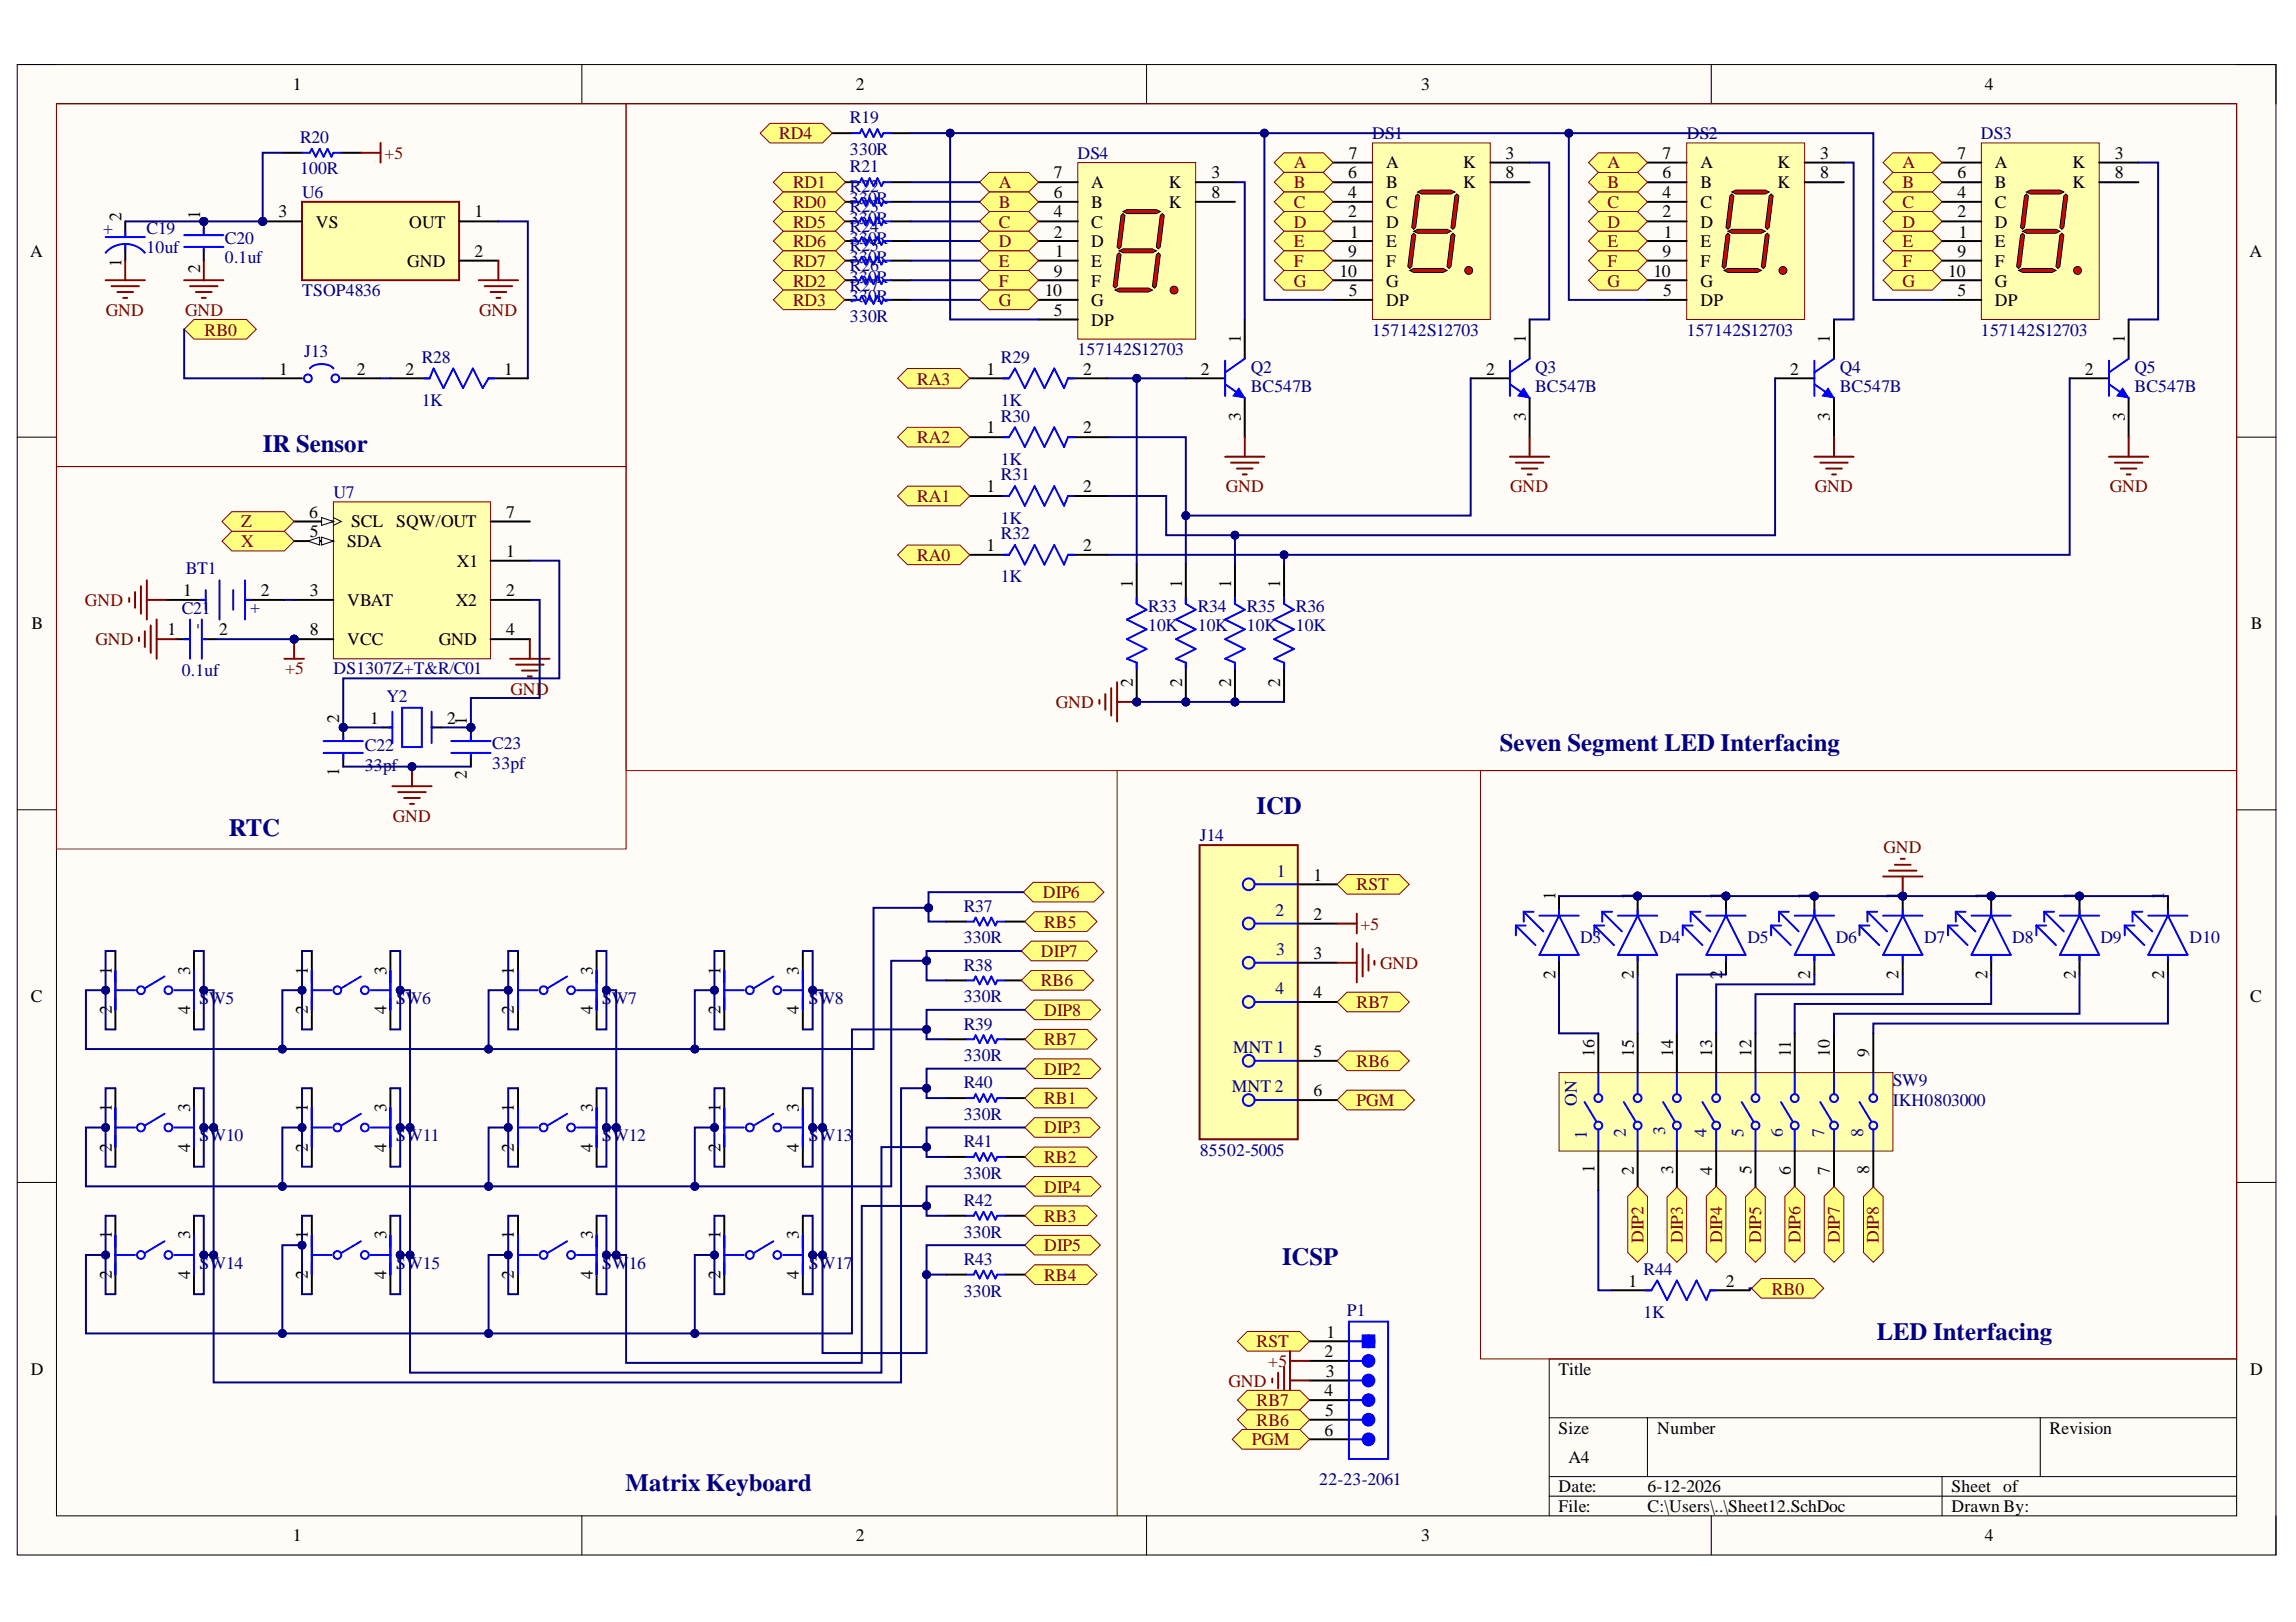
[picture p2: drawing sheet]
<svg xmlns="http://www.w3.org/2000/svg" width="297mm" height="210mm" viewBox="0 0 297 210" stroke-linecap="round" stroke-linejoin="round" font-family="sans-serif">
<defs><g id="words">
<g font-size="3.2" fill="#000080">
<text x="34" y="58.5">IR Sensor</text>
<text x="194" y="97.2">Seven Segment LED Interfacing</text>
<text x="162.6" y="105.3">ICD</text>
<text x="29.6" y="108.1">RTC</text>
<text x="165.9" y="163.7">ICSP</text>
<text x="242.8" y="173.4">LED Interfacing</text>
<text x="80.9" y="193">Matrix Keyboard</text>
</g>
<g font-size="2.3">
<text x="37.9" y="11.7">1</text>
<text x="110.7" y="11.7">2</text>
<text x="183.9" y="11.7">3</text>
<text x="256.8" y="11.7">4</text>
<text x="136.3" y="23.1">7</text>
<text x="156.7" y="23.1">3</text>
<text x="174.4" y="23.1">6</text>
<text x="174.5" y="20.5">7</text>
<text x="179.3" y="21.8">A</text>
<text x="189.3" y="21.8">K</text>
<text x="194.8" y="20.5">3</text>
<text x="194.8" y="23.1">8</text>
<text x="215.1" y="23.1">6</text>
<text x="215.1" y="20.5">7</text>
<text x="220" y="21.8">A</text>
<text x="230" y="21.8">K</text>
<text x="235.5" y="20.5">3</text>
<text x="235.5" y="23.1">8</text>
<text x="253.2" y="23.1">6</text>
<text x="253.2" y="20.5">7</text>
<text x="258.1" y="21.8">A</text>
<text x="268.1" y="21.8">K</text>
<text x="273.6" y="20.5">3</text>
<text x="273.6" y="23.1">8</text>
<text x="15.7" y="28.6" transform="rotate(-90 15.7 28.6)">2</text>
<text x="25.9" y="28.4" transform="rotate(-90 25.9 28.4)">1</text>
<text x="36" y="28.1">3</text>
<text x="40.9" y="29.5">VS</text>
<text x="52.9" y="29.5">OUT</text>
<text x="61.4" y="28.1">1</text>
<text x="136.3" y="28.1">4</text>
<text x="136.3" y="25.6">6</text>
<text x="141.2" y="29.5">C</text>
<text x="141.2" y="26.9">B</text>
<text x="141.2" y="24.3">A</text>
<text x="151.2" y="24.3">K</text>
<text x="151.2" y="26.9">K</text>
<text x="156.7" y="25.6">8</text>
<text x="174.4" y="28.1">2</text>
<text x="174.4" y="25.6">4</text>
<text x="179.3" y="29.5">D</text>
<text x="179.3" y="26.9">C</text>
<text x="179.3" y="24.3">B</text>
<text x="189.3" y="24.3">K</text>
<text x="215.1" y="28.1">2</text>
<text x="215.1" y="25.6">4</text>
<text x="220" y="29.5">D</text>
<text x="220" y="26.9">C</text>
<text x="220" y="24.3">B</text>
<text x="230" y="24.3">K</text>
<text x="253.2" y="28.1">2</text>
<text x="253.2" y="25.6">4</text>
<text x="258.1" y="29.5">D</text>
<text x="258.1" y="26.9">C</text>
<text x="258.1" y="24.3">B</text>
<text x="268.1" y="24.3">K</text>
<text x="3.9" y="33.3">A</text>
<text x="15.7" y="34.6" transform="rotate(-90 15.7 34.6)">1</text>
<text x="25.9" y="35.3" transform="rotate(-90 25.9 35.3)">2</text>
<text x="52.7" y="34.6">GND</text>
<text x="61.4" y="33.3">2</text>
<text x="136.3" y="35.8">9</text>
<text x="136.3" y="30.8">2</text>
<text x="136.5" y="33.3">1</text>
<text x="141.2" y="34.6">E</text>
<text x="141.2" y="32">D</text>
<text x="173.3" y="35.8">10</text>
<text x="174.4" y="33.3">9</text>
<text x="174.7" y="30.8">1</text>
<text x="179.3" y="34.6">F</text>
<text x="179.3" y="32">E</text>
<text x="213.9" y="35.8">10</text>
<text x="215.1" y="33.3">9</text>
<text x="215.3" y="30.8">1</text>
<text x="220" y="34.6">F</text>
<text x="220" y="32">E</text>
<text x="252.1" y="35.8">10</text>
<text x="253.2" y="33.3">9</text>
<text x="253.4" y="30.8">1</text>
<text x="258.1" y="34.6">F</text>
<text x="258.1" y="32">E</text>
<text x="291" y="33.3">A</text>
<text x="135.2" y="38.4">10</text>
<text x="136.3" y="40.9">5</text>
<text x="141.2" y="37.1">F</text>
<text x="141.2" y="39.6">G</text>
<text x="174.5" y="38.4">5</text>
<text x="179.3" y="37.1">G</text>
<text x="179.3" y="39.6">DP</text>
<text x="215.2" y="38.4">5</text>
<text x="220" y="37.1">G</text>
<text x="220" y="39.6">DP</text>
<text x="253.2" y="38.4">5</text>
<text x="258.1" y="37.1">G</text>
<text x="258.1" y="39.6">DP</text>
<text x="141.2" y="42.2">DP</text>
<text x="160.5" y="44.4" transform="rotate(-90 160.5 44.4)">1</text>
<text x="197.4" y="44.4" transform="rotate(-90 197.4 44.4)">1</text>
<text x="236.7" y="44.4" transform="rotate(-90 236.7 44.4)">1</text>
<text x="274.9" y="44.4" transform="rotate(-90 274.9 44.4)">1</text>
<text x="36.1" y="48.5">1</text>
<text x="46.2" y="48.5">2</text>
<text x="52.4" y="48.5">2</text>
<text x="65.2" y="48.5">1</text>
<text x="127.6" y="48.5">1</text>
<text x="140.2" y="48.5">2</text>
<text x="155.4" y="48.5">2</text>
<text x="192.3" y="48.5">2</text>
<text x="231.6" y="48.5">2</text>
<text x="269.7" y="48.5">2</text>
<text x="127.6" y="56.1">1</text>
<text x="140.2" y="56.1">2</text>
<text x="160.5" y="54.5" transform="rotate(-90 160.5 54.5)">3</text>
<text x="197.4" y="54.5" transform="rotate(-90 197.4 54.5)">3</text>
<text x="236.7" y="54.5" transform="rotate(-90 236.7 54.5)">3</text>
<text x="274.9" y="54.5" transform="rotate(-90 274.9 54.5)">3</text>
<text x="127.6" y="63.7">1</text>
<text x="140.2" y="63.7">2</text>
<text x="40" y="67">6</text>
<text x="40.1" y="69.5">5</text>
<text x="44.9" y="70.8">SDA</text>
<text x="45.4" y="68.3">SCL</text>
<text x="51.3" y="68.3">SQW/OUT</text>
<text x="65.5" y="67">7</text>
<text x="127.6" y="71.3">1</text>
<text x="140.2" y="71.3">2</text>
<text x="23.7" y="77.1">1</text>
<text x="33.7" y="77.1">2</text>
<text x="40.1" y="77.1">3</text>
<text x="59.1" y="73.3">X1</text>
<text x="65.5" y="72.1">1</text>
<text x="65.5" y="77.1">2</text>
<text x="146.6" y="76.1" transform="rotate(-90 146.6 76.1)">1</text>
<text x="152.9" y="76.1" transform="rotate(-90 152.9 76.1)">1</text>
<text x="159.3" y="76.1" transform="rotate(-90 159.3 76.1)">1</text>
<text x="165.6" y="76.1" transform="rotate(-90 165.6 76.1)">1</text>
<text x="4.1" y="81.4">B</text>
<text x="21.7" y="82.2">1</text>
<text x="28.3" y="82.2">2</text>
<text x="40.1" y="82.2">8</text>
<text x="44.9" y="78.4">VBAT</text>
<text x="44.9" y="83.5">VCC</text>
<text x="56.8" y="83.5">GND</text>
<text x="59" y="78.4">X2</text>
<text x="65.5" y="82.2">4</text>
<text x="291.2" y="81.4">B</text>
<text x="146.6" y="88.9" transform="rotate(-90 146.6 88.9)">2</text>
<text x="152.9" y="88.9" transform="rotate(-90 152.9 88.9)">2</text>
<text x="159.3" y="88.9" transform="rotate(-90 159.3 88.9)">2</text>
<text x="165.6" y="88.9" transform="rotate(-90 165.6 88.9)">2</text>
<text x="43.9" y="93.6" transform="rotate(-90 43.9 93.6)">2</text>
<text x="47.9" y="93.7">1</text>
<text x="57.9" y="93.7">2</text>
<text x="60.4" y="93.9" transform="rotate(-90 60.4 93.9)">1</text>
<text x="43.9" y="100.4" transform="rotate(-90 43.9 100.4)">1</text>
<text x="60.4" y="100.8" transform="rotate(-90 60.4 100.8)">2</text>
<text x="169.9" y="114">1</text>
<text x="169.9" y="119">2</text>
<text x="201.2" y="116.5" transform="rotate(-90 201.2 116.5)">1</text>
<text x="211.4" y="116.5" transform="rotate(-90 211.4 116.5)">1</text>
<text x="222.8" y="116.5" transform="rotate(-90 222.8 116.5)">1</text>
<text x="234.2" y="116.5" transform="rotate(-90 234.2 116.5)">1</text>
<text x="245.6" y="116.5" transform="rotate(-90 245.6 116.5)">1</text>
<text x="257.1" y="116.5" transform="rotate(-90 257.1 116.5)">1</text>
<text x="268.5" y="116.5" transform="rotate(-90 268.5 116.5)">1</text>
<text x="280" y="116.5" transform="rotate(-90 280 116.5)">1</text>
<text x="169.9" y="124.1">3</text>
<text x="4" y="129.7">C</text>
<text x="14.5" y="131.2" transform="rotate(-90 14.5 131.2)">2</text>
<text x="14.5" y="126.1" transform="rotate(-90 14.5 126.1)">1</text>
<text x="24.6" y="131.2" transform="rotate(-90 24.6 131.2)">4</text>
<text x="24.6" y="126.1" transform="rotate(-90 24.6 126.1)">3</text>
<text x="39.8" y="131.2" transform="rotate(-90 39.8 131.2)">2</text>
<text x="39.8" y="126.1" transform="rotate(-90 39.8 126.1)">1</text>
<text x="50" y="131.2" transform="rotate(-90 50 131.2)">4</text>
<text x="50" y="126.1" transform="rotate(-90 50 126.1)">3</text>
<text x="66.5" y="131.2" transform="rotate(-90 66.5 131.2)">2</text>
<text x="66.5" y="126.1" transform="rotate(-90 66.5 126.1)">1</text>
<text x="76.7" y="131.2" transform="rotate(-90 76.7 131.2)">4</text>
<text x="76.7" y="126.1" transform="rotate(-90 76.7 126.1)">3</text>
<text x="93.2" y="131.2" transform="rotate(-90 93.2 131.2)">2</text>
<text x="93.2" y="126.1" transform="rotate(-90 93.2 126.1)">1</text>
<text x="103.4" y="131.2" transform="rotate(-90 103.4 131.2)">4</text>
<text x="103.4" y="126.1" transform="rotate(-90 103.4 126.1)">3</text>
<text x="169.9" y="129.2">4</text>
<text x="201.2" y="126.6" transform="rotate(-90 201.2 126.6)">2</text>
<text x="211.4" y="126.6" transform="rotate(-90 211.4 126.6)">2</text>
<text x="222.8" y="126.6" transform="rotate(-90 222.8 126.6)">2</text>
<text x="234.2" y="126.6" transform="rotate(-90 234.2 126.6)">2</text>
<text x="245.6" y="126.6" transform="rotate(-90 245.6 126.6)">2</text>
<text x="257.1" y="126.6" transform="rotate(-90 257.1 126.6)">2</text>
<text x="268.5" y="126.6" transform="rotate(-90 268.5 126.6)">2</text>
<text x="280" y="126.6" transform="rotate(-90 280 126.6)">2</text>
<text x="291.1" y="129.7">C</text>
<text x="169.9" y="136.8">5</text>
<text x="206.3" y="136.8" transform="rotate(-90 206.3 136.8)">16</text>
<text x="211.4" y="136.8" transform="rotate(-90 211.4 136.8)">15</text>
<text x="216.4" y="136.8" transform="rotate(-90 216.4 136.8)">14</text>
<text x="221.5" y="136.8" transform="rotate(-90 221.5 136.8)">13</text>
<text x="226.6" y="136.8" transform="rotate(-90 226.6 136.8)">12</text>
<text x="231.7" y="136.8" transform="rotate(-90 231.7 136.8)">11</text>
<text x="236.7" y="136.8" transform="rotate(-90 236.7 136.8)">10</text>
<text x="241.8" y="136.8" transform="rotate(-90 241.8 136.8)">9</text>
<text x="14.5" y="143.9" transform="rotate(-90 14.5 143.9)">1</text>
<text x="24.6" y="143.9" transform="rotate(-90 24.6 143.9)">3</text>
<text x="39.8" y="143.9" transform="rotate(-90 39.8 143.9)">1</text>
<text x="50" y="143.9" transform="rotate(-90 50 143.9)">3</text>
<text x="66.5" y="143.9" transform="rotate(-90 66.5 143.9)">1</text>
<text x="76.7" y="143.9" transform="rotate(-90 76.7 143.9)">3</text>
<text x="93.2" y="143.9" transform="rotate(-90 93.2 143.9)">1</text>
<text x="103.4" y="143.9" transform="rotate(-90 103.4 143.9)">3</text>
<text x="169.9" y="141.8">6</text>
<text x="14.5" y="149" transform="rotate(-90 14.5 149)">2</text>
<text x="24.6" y="149" transform="rotate(-90 24.6 149)">4</text>
<text x="39.8" y="149" transform="rotate(-90 39.8 149)">2</text>
<text x="50" y="149" transform="rotate(-90 50 149)">4</text>
<text x="66.5" y="149" transform="rotate(-90 66.5 149)">2</text>
<text x="76.7" y="149" transform="rotate(-90 76.7 149)">4</text>
<text x="93.2" y="149" transform="rotate(-90 93.2 149)">2</text>
<text x="103.4" y="149" transform="rotate(-90 103.4 149)">4</text>
<text x="206.3" y="151.8" transform="rotate(-90 206.3 151.8)">1</text>
<text x="211.4" y="152.1" transform="rotate(-90 211.4 152.1)">2</text>
<text x="216.4" y="151.9" transform="rotate(-90 216.4 151.9)">3</text>
<text x="221.5" y="152.1" transform="rotate(-90 221.5 152.1)">4</text>
<text x="226.6" y="152" transform="rotate(-90 226.6 152)">5</text>
<text x="231.7" y="152.1" transform="rotate(-90 231.7 152.1)">6</text>
<text x="236.7" y="152.1" transform="rotate(-90 236.7 152.1)">7</text>
<text x="241.8" y="152" transform="rotate(-90 241.8 152)">8</text>
<text x="14.5" y="160.3" transform="rotate(-90 14.5 160.3)">1</text>
<text x="24.6" y="160.3" transform="rotate(-90 24.6 160.3)">3</text>
<text x="39.8" y="160.3" transform="rotate(-90 39.8 160.3)">1</text>
<text x="50" y="160.3" transform="rotate(-90 50 160.3)">3</text>
<text x="66.5" y="160.3" transform="rotate(-90 66.5 160.3)">1</text>
<text x="76.7" y="160.3" transform="rotate(-90 76.7 160.3)">3</text>
<text x="93.2" y="160.3" transform="rotate(-90 93.2 160.3)">1</text>
<text x="103.4" y="160.3" transform="rotate(-90 103.4 160.3)">3</text>
<text x="14.5" y="165.5" transform="rotate(-90 14.5 165.5)">2</text>
<text x="24.6" y="165.5" transform="rotate(-90 24.6 165.5)">4</text>
<text x="39.8" y="165.5" transform="rotate(-90 39.8 165.5)">2</text>
<text x="50" y="165.5" transform="rotate(-90 50 165.5)">4</text>
<text x="66.5" y="165.5" transform="rotate(-90 66.5 165.5)">2</text>
<text x="76.7" y="165.5" transform="rotate(-90 76.7 165.5)">4</text>
<text x="93.2" y="165.5" transform="rotate(-90 93.2 165.5)">2</text>
<text x="103.4" y="165.5" transform="rotate(-90 103.4 165.5)">4</text>
<text x="210.7" y="166.5">1</text>
<text x="223.3" y="166.5">2</text>
<text x="171.6" y="173.1">1</text>
<text x="4" y="177.9">D</text>
<text x="171.4" y="175.6">2</text>
<text x="171.5" y="178.2">3</text>
<text x="201.6" y="177.9">Title</text>
<text x="291.1" y="177.9">D</text>
<text x="171.4" y="180.7">4</text>
<text x="171.4" y="185.8">6</text>
<text x="171.4" y="183.2">5</text>
<text x="201.6" y="185.5">Size</text>
<text x="214.4" y="185.5">Number</text>
<text x="265.2" y="185.5">Revision</text>
<text x="202.9" y="189.3">A4</text>
<text x="201.6" y="193.1">Date:</text>
<text x="201.6" y="195.7">File:</text>
<text x="213.1" y="193.1">6-12-2026</text>
<text x="213.1" y="195.7">C:\Users\..\Sheet12.SchDoc</text>
<text x="252.5" y="193.1">Sheet of</text>
<text x="252.5" y="195.7">Drawn By:</text>
<text x="37.9" y="199.5">1</text>
<text x="110.7" y="199.5">2</text>
<text x="183.9" y="199.5">3</text>
<text x="256.8" y="199.5">4</text>
</g>
<g font-size="2.3" fill="#800000">
<text x="100.8" y="18">RD4</text>
<text x="49.7" y="20.5">+5</text>
<text x="167.4" y="21.8">A</text>
<text x="208" y="21.8">A</text>
<text x="246.1" y="21.8">A</text>
<text x="102.6" y="24.3">RD1</text>
<text x="102.6" y="26.9">RD0</text>
<text x="102.6" y="29.5">RD5</text>
<text x="129.2" y="24.3">A</text>
<text x="129.2" y="26.9">B</text>
<text x="129.2" y="29.5">C</text>
<text x="167.4" y="24.3">B</text>
<text x="167.4" y="26.9">C</text>
<text x="167.4" y="29.5">D</text>
<text x="208" y="24.3">B</text>
<text x="208" y="26.9">C</text>
<text x="208" y="29.5">D</text>
<text x="246.1" y="24.3">B</text>
<text x="246.1" y="26.9">C</text>
<text x="246.1" y="29.5">D</text>
<text x="102.6" y="32">RD6</text>
<text x="102.6" y="34.6">RD7</text>
<text x="129.2" y="32">D</text>
<text x="129.2" y="34.6">E</text>
<text x="167.4" y="32">E</text>
<text x="167.4" y="34.6">F</text>
<text x="208" y="32">E</text>
<text x="208" y="34.6">F</text>
<text x="246.1" y="32">E</text>
<text x="246.1" y="34.6">F</text>
<text x="13.7" y="40.9">GND</text>
<text x="23.9" y="40.9">GND</text>
<text x="62" y="40.9">GND</text>
<text x="102.6" y="37.1">RD2</text>
<text x="102.6" y="39.6">RD3</text>
<text x="129.2" y="37.1">F</text>
<text x="129.2" y="39.6">G</text>
<text x="167.4" y="37.1">G</text>
<text x="208" y="37.1">G</text>
<text x="246.1" y="37.1">G</text>
<text x="26.5" y="43.4">RB0</text>
<text x="118.7" y="49.8">RA3</text>
<text x="118.7" y="57.4">RA2</text>
<text x="118.7" y="65">RA1</text>
<text x="158.6" y="63.7">GND</text>
<text x="195.4" y="63.7">GND</text>
<text x="234.8" y="63.7">GND</text>
<text x="272.9" y="63.7">GND</text>
<text x="31.2" y="70.8">X</text>
<text x="31.2" y="68.3">Z</text>
<text x="118.7" y="72.6">RA0</text>
<text x="11" y="78.4">GND</text>
<text x="12.3" y="83.5">GND</text>
<text x="36.9" y="87.3">+5</text>
<text x="66.1" y="89.9">GND</text>
<text x="136.6" y="91.7">GND</text>
<text x="50.8" y="106.4">GND</text>
<text x="243.7" y="110.4">GND</text>
<text x="134.9" y="116.2">DIP6</text>
<text x="175.5" y="115.2">RST</text>
<text x="134.7" y="123.9">DIP7</text>
<text x="135.1" y="120">RB5</text>
<text x="176" y="120.3">+5</text>
<text x="178.6" y="125.4">GND</text>
<text x="134.7" y="127.7">RB6</text>
<text x="135.1" y="131.5">DIP8</text>
<text x="175.5" y="130.4">RB7</text>
<text x="135.1" y="135.3">RB7</text>
<text x="135.1" y="139.1">DIP2</text>
<text x="135.1" y="142.9">RB1</text>
<text x="175.5" y="138">RB6</text>
<text x="175.5" y="143.1">PGM</text>
<text x="135.1" y="146.7">DIP3</text>
<text x="135.1" y="150.5">RB2</text>
<text x="135.1" y="154.3">DIP4</text>
<text x="135.1" y="158.2">RB3</text>
<text x="135.1" y="162">DIP5</text>
<text x="212.6" y="160.9" transform="rotate(-90 212.6 160.9)">DIP2</text>
<text x="217.7" y="160.9" transform="rotate(-90 217.7 160.9)">DIP3</text>
<text x="222.8" y="160.9" transform="rotate(-90 222.8 160.9)">DIP4</text>
<text x="227.9" y="160.9" transform="rotate(-90 227.9 160.9)">DIP5</text>
<text x="232.9" y="160.9" transform="rotate(-90 232.9 160.9)">DIP6</text>
<text x="238" y="160.9" transform="rotate(-90 238 160.9)">DIP7</text>
<text x="243.1" y="160.9" transform="rotate(-90 243.1 160.9)">DIP8</text>
<text x="135.1" y="165.8">RB4</text>
<text x="229.2" y="167.5">RB0</text>
<text x="158.9" y="179.4">GND</text>
<text x="162.6" y="174.4">RST</text>
<text x="164.1" y="176.9">+5</text>
<text x="162.6" y="182">RB7</text>
<text x="162.6" y="184.5">RB6</text>
<text x="162" y="187">PGM</text>
</g>
<g font-size="2.3" fill="#000080">
<text x="110" y="16">R19</text>
<text x="177.5" y="18">DS1</text>
<text x="218.2" y="18">DS2</text>
<text x="256.3" y="18">DS3</text>
<text x="38.8" y="18.5">R20</text>
<text x="38.8" y="22.6">100R</text>
<text x="110" y="22.3">R21</text>
<text x="110" y="20">330R</text>
<text x="139.4" y="20.5">DS4</text>
<text x="39.1" y="25.6">U6</text>
<text x="110" y="26.4">330R</text>
<text x="110" y="24.8">R22</text>
<text x="110" y="29">330R</text>
<text x="110" y="27.4">R23</text>
<text x="110" y="30">R24</text>
<text x="13.4" y="30.2">+</text>
<text x="18.9" y="30.2">C19</text>
<text x="18.9" y="32.8">10uf</text>
<text x="29.1" y="31.5">C20</text>
<text x="29.1" y="34">0.1uf</text>
<text x="110" y="31.5">330R</text>
<text x="110" y="34">330R</text>
<text x="110" y="32.5">R25</text>
<text x="110" y="35.1">R26</text>
<text x="39.1" y="38.4">TSOP4836</text>
<text x="110" y="36.6">330R</text>
<text x="110" y="39.1">330R</text>
<text x="110" y="37.6">R27</text>
<text x="110" y="41.7">330R</text>
<text x="39.3" y="46.2">J13</text>
<text x="54.6" y="47">R28</text>
<text x="129.5" y="47">R29</text>
<text x="139.4" y="46">157142S12703</text>
<text x="177.5" y="43.4">157142S12703</text>
<text x="218.2" y="43.4">157142S12703</text>
<text x="256.3" y="43.4">157142S12703</text>
<text x="54.6" y="52.5">1K</text>
<text x="129.5" y="52.5">1K</text>
<text x="161.8" y="48.2">Q2</text>
<text x="161.8" y="50.8">BC547B</text>
<text x="198.6" y="48.2">Q3</text>
<text x="198.6" y="50.8">BC547B</text>
<text x="238" y="48.2">Q4</text>
<text x="238" y="50.8">BC547B</text>
<text x="276.2" y="48.2">Q5</text>
<text x="276.2" y="50.8">BC547B</text>
<text x="129.5" y="54.6">R30</text>
<text x="43.1" y="64.5">U7</text>
<text x="129.5" y="60.2">1K</text>
<text x="129.5" y="62.2">R31</text>
<text x="129.5" y="67.8">1K</text>
<text x="129.5" y="69.8">R32</text>
<text x="24" y="74.3">BT1</text>
<text x="129.5" y="75.4">1K</text>
<text x="23.5" y="79.4">C21</text>
<text x="26.1" y="81.4" transform="rotate(-90 26.1 81.4)">-</text>
<text x="33.7" y="78.1" transform="rotate(-180 33.7 78.1)">+</text>
<text x="148.5" y="79.2">R33</text>
<text x="148.5" y="81.7">10K</text>
<text x="155" y="79.2">R34</text>
<text x="155" y="81.7">10K</text>
<text x="161.3" y="79.2">R35</text>
<text x="161.3" y="81.7">10K</text>
<text x="167.6" y="79.2">R36</text>
<text x="167.6" y="81.7">10K</text>
<text x="23.5" y="87.5">0.1uf</text>
<text x="43.1" y="87.3">DS1307Z+T&amp;R/C01</text>
<text x="50" y="90.9">Y2</text>
<text x="47.2" y="97.2">C22</text>
<text x="47.2" y="99.8">33pf</text>
<text x="63.7" y="97">C23</text>
<text x="63.7" y="99.5">33pf</text>
<text x="155.2" y="108.9">J14</text>
<text x="165.2" y="113.5">1</text>
<text x="124.7" y="118">R37</text>
<text x="165" y="118.5">2</text>
<text x="124.7" y="122.1">330R</text>
<text x="124.7" y="125.6">R38</text>
<text x="165.1" y="123.6">3</text>
<text x="204.4" y="122.1">D3</text>
<text x="214.7" y="122.1">D4</text>
<text x="226.1" y="122.1">D5</text>
<text x="237.5" y="122.1">D6</text>
<text x="248.9" y="122.1">D7</text>
<text x="260.3" y="122.1">D8</text>
<text x="271.8" y="122.1">D9</text>
<text x="283.3" y="122.1">D10</text>
<text x="25.8" y="129.9">SW5</text>
<text x="51.3" y="129.9">SW6</text>
<text x="77.9" y="129.9">SW7</text>
<text x="104.6" y="129.9">SW8</text>
<text x="124.7" y="129.7">330R</text>
<text x="165" y="128.7">4</text>
<text x="124.7" y="133.2">R39</text>
<text x="124.7" y="137.3">330R</text>
<text x="159.5" y="136.3">MNT 1</text>
<text x="124.7" y="140.8">R40</text>
<text x="159.4" y="141.3">MNT 2</text>
<text x="204" y="143.1" transform="rotate(-90 204 143.1)">ON</text>
<text x="244.9" y="140.6">SW9</text>
<text x="244.9" y="143.1">IKH0803000</text>
<text x="25.8" y="147.7">SW10</text>
<text x="51.3" y="147.7">SW11</text>
<text x="77.9" y="147.7">SW12</text>
<text x="104.6" y="147.7">SW13</text>
<text x="124.7" y="144.9">330R</text>
<text x="124.7" y="148.4">R41</text>
<text x="155.2" y="149.5">85502-5005</text>
<text x="205.3" y="147.4" transform="rotate(-90 205.3 147.4)">1</text>
<text x="210.4" y="147.2" transform="rotate(-90 210.4 147.2)">2</text>
<text x="215.4" y="146.9" transform="rotate(-90 215.4 146.9)">3</text>
<text x="220.8" y="147.2" transform="rotate(-90 220.8 147.2)">4</text>
<text x="225.6" y="147.2" transform="rotate(-90 225.6 147.2)">5</text>
<text x="230.7" y="147.2" transform="rotate(-90 230.7 147.2)">6</text>
<text x="236" y="147.2" transform="rotate(-90 236 147.2)">7</text>
<text x="241.1" y="147.2" transform="rotate(-90 241.1 147.2)">8</text>
<text x="124.7" y="152.6">330R</text>
<text x="124.7" y="156.1">R42</text>
<text x="124.7" y="160.2">330R</text>
<text x="25.8" y="164.2">SW14</text>
<text x="51.3" y="164.2">SW15</text>
<text x="77.9" y="164.2">SW</text>
<text x="81.4" y="164.2">16</text>
<text x="104.6" y="164.2">SW17</text>
<text x="124.7" y="163.7">R43</text>
<text x="124.7" y="167.8">330R</text>
<text x="212.6" y="165">R44</text>
<text x="174.2" y="170.3">P1</text>
<text x="212.6" y="170.6">1K</text>
<text x="170.7" y="192.1">22-23-2061</text>
</g>
</g></defs>
<path d="M2.2 8.4h292.2v192.8h-292.2z" fill-rule="evenodd" fill="#fffcf8"/>
<path d="M2.2 8.4h292.2v192.8h-292.2z" fill="none" stroke="#000" stroke-width=".13"/>
<path d="M7.3 13.4h282.1v182.8h-282.1z" fill-rule="evenodd" fill="#fffcf8"/>
<g fill="none" stroke="#000" stroke-width=".13">
<path d="M2.2 8.3h5.1M7.3 13.4h282.1v182.8h-282.1zM75.3 8.3v5.1M148.3 8.3v5.1M221.4 8.4v5M289.4 8.4h5v5M2.2 56.6h5.1M289.4 56.6h5M2.2 104.8h5.1M289.4 104.8h5M2.2 153h5.1M289.4 153h5"/>
<path d="M289.4 175.9h-89v20.3M75.3 196.2v5M148.3 196.2v5M200.4 183.5h89M200.4 191.1h89M200.4 193.6h89M213.1 183.5v7.6M221.4 196.2v5M251.2 191.1v5.1M264 183.5v7.6M294.4 196.2v5"/>
</g>
<path d="M218.2 18.5h15.3v22.8h-15.3z" fill-rule="evenodd" fill="#ffffb0"/>
<path d="M218.2 18.5h15.3v22.8h-15.3z" fill="none" stroke="#800000" stroke-width=".13"/>
<path d="M213.1 21h5.1M213.1 33.7h5.1M213.1 36.3h5.1M213.1 31.2h5.1M213.1 28.7h5.1M213.1 23.6h5.1M213.1 26.1h5.1M213.1 38.8h5.1M233.5 21h5M233.5 23.6h5" fill="none" stroke="#000" stroke-width=".25"/>
<circle cx="230.7" cy="35" r=".51" fill="#f00"/>
<circle cx="230.7" cy="35" r=".51" fill="none" stroke="#000" stroke-width=".13"/>
<path d="M223 35l.5-.3h3.9l.5 .3-.5 .3h-3.9z" fill-rule="evenodd" fill="#f00"/>
<path d="M223 35l.5-.3h3.9l.5 .3-.5 .3h-3.9z" fill="none" stroke="#000" stroke-width=".13"/>
<path d="M223.5 29.9l.6-.2h3.8l.5 .2-.5 .3h-3.8z" fill-rule="evenodd" fill="#f00"/>
<path d="M223.5 29.9l.6-.2h3.8l.5 .2-.5 .3h-3.8z" fill="none" stroke="#000" stroke-width=".13"/>
<path d="M224.1 24.9l.5-.3h3.8l.5 .3-.5 .2h-3.8z" fill-rule="evenodd" fill="#f00"/>
<path d="M224.1 24.9l.5-.3h3.8l.5 .3-.5 .2h-3.8z" fill="none" stroke="#000" stroke-width=".13"/>
<path d="M228.9 25.4l.2-.3 .3 .3-.5 4-.3 .3-.2-.3z" fill-rule="evenodd" fill="#f00"/>
<path d="M228.9 25.4l.2-.3 .3 .3-.5 4-.3 .3-.2-.3z" fill="none" stroke="#000" stroke-width=".13"/>
<path d="M223.8 25.4l.3-.3 .2 .3-.5 4-.3 .3-.2-.3z" fill-rule="evenodd" fill="#f00"/>
<path d="M223.8 25.4l.3-.3 .2 .3-.5 4-.3 .3-.2-.3z" fill="none" stroke="#000" stroke-width=".13"/>
<path d="M223.3 30.4l.2-.2 .3 .2-.5 4.1-.3 .2-.2-.2z" fill-rule="evenodd" fill="#f00"/>
<path d="M223.3 30.4l.2-.2 .3 .2-.5 4.1-.3 .2-.2-.2z" fill="none" stroke="#000" stroke-width=".13"/>
<path d="M228.4 30.4l.2-.2 .3 .2-.5 4.1-.3 .2-.2-.2z" fill-rule="evenodd" fill="#f00"/>
<path d="M228.4 30.4l.2-.2 .3 .2-.5 4.1-.3 .2-.2-.2z" fill="none" stroke="#000" stroke-width=".13"/>
<path d="M256.3 18.5h15.3v22.8h-15.3z" fill-rule="evenodd" fill="#ffffb0"/>
<path d="M256.3 18.5h15.3v22.8h-15.3z" fill="none" stroke="#800000" stroke-width=".13"/>
<path d="M251.2 21h5.1M251.2 33.7h5.1M251.2 36.3h5.1M251.2 31.2h5.1M251.2 28.7h5.1M251.2 23.6h5.1M251.2 26.1h5.1M251.2 38.8h5.1M271.6 21h5.1M271.6 23.6h5.1" fill="none" stroke="#000" stroke-width=".25"/>
<circle cx="268.8" cy="35" r=".51" fill="#f00"/>
<circle cx="268.8" cy="35" r=".51" fill="none" stroke="#000" stroke-width=".13"/>
<path d="M261.2 35l.5-.3h3.8l.5 .3-.5 .3h-3.8z" fill-rule="evenodd" fill="#f00"/>
<path d="M261.2 35l.5-.3h3.8l.5 .3-.5 .3h-3.8z" fill="none" stroke="#000" stroke-width=".13"/>
<path d="M261.7 29.9l.5-.2h3.8l.5 .2-.5 .3h-3.8z" fill-rule="evenodd" fill="#f00"/>
<path d="M261.7 29.9l.5-.2h3.8l.5 .2-.5 .3h-3.8z" fill="none" stroke="#000" stroke-width=".13"/>
<path d="M262.2 24.9l.5-.3h3.8l.5 .3-.5 .2h-3.8z" fill-rule="evenodd" fill="#f00"/>
<path d="M262.2 24.9l.5-.3h3.8l.5 .3-.5 .2h-3.8z" fill="none" stroke="#000" stroke-width=".13"/>
<path d="M267 25.4l.3-.3 .2 .3-.5 4-.3 .3-.2-.3z" fill-rule="evenodd" fill="#f00"/>
<path d="M267 25.4l.3-.3 .2 .3-.5 4-.3 .3-.2-.3z" fill="none" stroke="#000" stroke-width=".13"/>
<path d="M261.9 25.4l.3-.3 .2 .3-.5 4-.2 .3-.3-.3z" fill-rule="evenodd" fill="#f00"/>
<path d="M261.9 25.4l.3-.3 .2 .3-.5 4-.2 .3-.3-.3z" fill="none" stroke="#000" stroke-width=".13"/>
<path d="M261.4 30.4l.3-.2 .2 .2-.5 4.1-.2 .2-.3-.2z" fill-rule="evenodd" fill="#f00"/>
<path d="M261.4 30.4l.3-.2 .2 .2-.5 4.1-.2 .2-.3-.2z" fill="none" stroke="#000" stroke-width=".13"/>
<path d="M266.5 30.4l.2-.2 .3 .2-.5 4.1-.3 .2-.2-.2z" fill-rule="evenodd" fill="#f00"/>
<path d="M266.5 30.4l.2-.2 .3 .2-.5 4.1-.3 .2-.2-.2z" fill="none" stroke="#000" stroke-width=".13"/>
<path d="M177.6 18.5h15.2v22.8h-15.2z" fill-rule="evenodd" fill="#ffffb0"/>
<path d="M177.6 18.5h15.2v22.8h-15.2z" fill="none" stroke="#800000" stroke-width=".13"/>
<path d="M172.5 21h5.1M172.5 33.7h5.1M172.5 36.3h5.1M172.5 31.2h5.1M172.5 28.7h5.1M172.5 23.6h5.1M172.5 26.1h5.1M172.5 38.8h5.1M192.8 21h5.1M192.8 23.6h5.1" fill="none" stroke="#000" stroke-width=".25"/>
<circle cx="190" cy="35" r=".51" fill="#f00"/>
<circle cx="190" cy="35" r=".51" fill="none" stroke="#000" stroke-width=".13"/>
<path d="M182.4 35l.5-.3h3.8l.5 .3-.5 .3h-3.8z" fill-rule="evenodd" fill="#f00"/>
<path d="M182.4 35l.5-.3h3.8l.5 .3-.5 .3h-3.8z" fill="none" stroke="#000" stroke-width=".13"/>
<path d="M182.9 29.9l.5-.2h3.8l.5 .2-.5 .3h-3.8z" fill-rule="evenodd" fill="#f00"/>
<path d="M182.9 29.9l.5-.2h3.8l.5 .2-.5 .3h-3.8z" fill="none" stroke="#000" stroke-width=".13"/>
<path d="M183.4 24.9l.5-.3h3.8l.5 .3-.5 .2h-3.8z" fill-rule="evenodd" fill="#f00"/>
<path d="M183.4 24.9l.5-.3h3.8l.5 .3-.5 .2h-3.8z" fill="none" stroke="#000" stroke-width=".13"/>
<path d="M188.2 25.4l.3-.3 .2 .3-.5 4-.2 .3-.3-.3z" fill-rule="evenodd" fill="#f00"/>
<path d="M188.2 25.4l.3-.3 .2 .3-.5 4-.2 .3-.3-.3z" fill="none" stroke="#000" stroke-width=".13"/>
<path d="M183.1 25.4l.3-.3 .3 .3-.6 4-.2 .3-.3-.3z" fill-rule="evenodd" fill="#f00"/>
<path d="M183.1 25.4l.3-.3 .3 .3-.6 4-.2 .3-.3-.3z" fill="none" stroke="#000" stroke-width=".13"/>
<path d="M182.6 30.4l.3-.2 .2 .2-.5 4.1-.2 .2-.3-.2z" fill-rule="evenodd" fill="#f00"/>
<path d="M182.6 30.4l.3-.2 .2 .2-.5 4.1-.2 .2-.3-.2z" fill="none" stroke="#000" stroke-width=".13"/>
<path d="M187.7 30.4l.3-.2 .2 .2-.5 4.1-.2 .2-.3-.2z" fill-rule="evenodd" fill="#f00"/>
<path d="M187.7 30.4l.3-.2 .2 .2-.5 4.1-.2 .2-.3-.2z" fill="none" stroke="#000" stroke-width=".13"/>
<path d="M139.4 21h15.3v22.9h-15.3z" fill-rule="evenodd" fill="#ffffb0"/>
<path d="M139.4 21h15.3v22.9h-15.3z" fill="none" stroke="#800000" stroke-width=".13"/>
<path d="M134.4 23.6h5M134.4 36.3h5M134.4 38.8h5M134.4 33.7h5M134.4 31.2h5M134.4 26.1h5M134.4 28.7h5M154.7 23.6h5.1M154.7 26.1h5.1M134.4 41.3h5" fill="none" stroke="#000" stroke-width=".25"/>
<circle cx="151.9" cy="37.5" r=".51" fill="#f00"/>
<circle cx="151.9" cy="37.5" r=".51" fill="none" stroke="#000" stroke-width=".13"/>
<path d="M144.3 37.5l.5-.2h3.8l.5 .2-.5 .3h-3.8z" fill-rule="evenodd" fill="#f00"/>
<path d="M144.3 37.5l.5-.2h3.8l.5 .2-.5 .3h-3.8z" fill="none" stroke="#000" stroke-width=".13"/>
<path d="M144.8 32.5l.5-.3h3.8l.5 .3-.5 .2h-3.8z" fill-rule="evenodd" fill="#f00"/>
<path d="M144.8 32.5l.5-.3h3.8l.5 .3-.5 .2h-3.8z" fill="none" stroke="#000" stroke-width=".13"/>
<path d="M145.3 27.4l.5-.3h3.8l.5 .3-.5 .2h-3.8z" fill-rule="evenodd" fill="#f00"/>
<path d="M145.3 27.4l.5-.3h3.8l.5 .3-.5 .2h-3.8z" fill="none" stroke="#000" stroke-width=".13"/>
<path d="M150.1 27.9l.3-.3 .2 .3-.5 4.1-.2 .2-.3-.2z" fill-rule="evenodd" fill="#f00"/>
<path d="M150.1 27.9l.3-.3 .2 .3-.5 4.1-.2 .2-.3-.2z" fill="none" stroke="#000" stroke-width=".13"/>
<path d="M145 27.9l.3-.3 .2 .3-.5 4.1-.2 .2-.3-.2z" fill-rule="evenodd" fill="#f00"/>
<path d="M145 27.9l.3-.3 .2 .3-.5 4.1-.2 .2-.3-.2z" fill="none" stroke="#000" stroke-width=".13"/>
<path d="M144.5 33l.3-.3 .2 .3-.5 4-.2 .3-.3-.3z" fill-rule="evenodd" fill="#f00"/>
<path d="M144.5 33l.3-.3 .2 .3-.5 4-.2 .3-.3-.3z" fill="none" stroke="#000" stroke-width=".13"/>
<path d="M149.6 33l.3-.3 .2 .3-.5 4-.3 .3-.2-.3z" fill-rule="evenodd" fill="#f00"/>
<path d="M149.6 33l.3-.3 .2 .3-.5 4-.3 .3-.2-.3z" fill="none" stroke="#000" stroke-width=".13"/>
<g fill="none" stroke="#000" stroke-width=".25">
<path d="M107.7 17.2h2.5M115.3 17.2h2.5M107.7 23.6h2.5M107.7 26.1h2.5M107.7 28.7h2.5M107.7 31.2h2.5M107.7 33.7h2.5M107.7 36.3h2.5M107.7 38.8h2.5M115.3 23.6h2.5M115.3 26.1h2.5M115.3 28.7h2.5"/>
<path d="M115.3 31.2h2.5M115.3 33.7h2.5M115.3 36.3h2.5M115.3 38.8h2.5"/>
</g>
<path d="M110.2 17.2h1l.3-.5 .5 1 .5-1 .5 1 .5-1 .5 1 .3-.5h1M110.2 23.6h1l.3-.5 .5 1 .5-1 .5 1 .5-1 .5 1 .3-.5h1M110.2 26.1h1l.3-.5 .5 1 .5-1 .5 1 .5-1 .5 1 .3-.5h1M110.2 28.7h1l.3-.6 .5 1.1 .5-1.1 .5 1.1 .5-1.1 .5 1.1 .3-.5h1M110.2 31.2h1l.3-.5 .5 1 .5-1 .5 1 .5-1 .5 1 .3-.5h1M110.2 33.7h1l.3-.5 .5 1 .5-1 .5 1 .5-1 .5 1 .3-.5h1M110.2 36.3h1l.3-.5 .5 1 .5-1 .5 1 .5-1 .5 1 .3-.5h1M110.2 38.8h1l.3-.5 .5 1 .5-1 .5 1 .5-1 .5 1 .3-.5h1" fill="none" stroke="#00f" stroke-width=".25"/>
<path d="M126.7 23.6l1.3-1.3h5.1l1.3 1.3-1.3 1.2h-5.1z" fill-rule="evenodd" fill="#ffff80"/>
<path d="M126.7 23.6l1.3-1.3h5.1l1.3 1.3-1.3 1.2h-5.1z" fill="none" stroke="#800000" stroke-width=".13"/>
<path d="M128 24.8h5.1l1.3 1.3-1.3 1.3h-5.1l-1.3-1.3z" fill-rule="evenodd" fill="#ffff80"/>
<path d="M128 24.8h5.1l1.3 1.3-1.3 1.3h-5.1l-1.3-1.3z" fill="none" stroke="#800000" stroke-width=".13"/>
<path d="M126.7 28.7l1.3-1.3h5.1l1.3 1.3-1.3 1.2h-5.1z" fill-rule="evenodd" fill="#ffff80"/>
<path d="M126.7 28.7l1.3-1.3h5.1l1.3 1.3-1.3 1.2h-5.1z" fill="none" stroke="#800000" stroke-width=".13"/>
<path d="M126.7 31.2l1.3-1.3h5.1l1.3 1.3-1.3 1.3h-5.1z" fill-rule="evenodd" fill="#ffff80"/>
<path d="M126.7 31.2l1.3-1.3h5.1l1.3 1.3-1.3 1.3h-5.1z" fill="none" stroke="#800000" stroke-width=".13"/>
<path d="M128 32.5h5.1l1.3 1.2-1.3 1.3h-5.1l-1.3-1.3z" fill-rule="evenodd" fill="#ffff80"/>
<path d="M128 32.5h5.1l1.3 1.2-1.3 1.3h-5.1l-1.3-1.3z" fill="none" stroke="#800000" stroke-width=".13"/>
<path d="M126.7 36.3l1.3-1.3h5.1l1.3 1.3-1.3 1.2h-5.1z" fill-rule="evenodd" fill="#ffff80"/>
<path d="M126.7 36.3l1.3-1.3h5.1l1.3 1.3-1.3 1.2h-5.1z" fill="none" stroke="#800000" stroke-width=".13"/>
<path d="M126.7 38.8l1.3-1.3h5.1l1.3 1.3-1.3 1.3h-5.1z" fill-rule="evenodd" fill="#ffff80"/>
<path d="M126.7 38.8l1.3-1.3h5.1l1.3 1.3-1.3 1.3h-5.1z" fill="none" stroke="#800000" stroke-width=".13"/>
<path d="M164.8 21l1.3-1.2h5.1l1.3 1.2-1.3 1.3h-5.1z" fill-rule="evenodd" fill="#ffff80"/>
<path d="M164.8 21l1.3-1.2h5.1l1.3 1.2-1.3 1.3h-5.1z" fill="none" stroke="#800000" stroke-width=".13"/>
<path d="M164.8 23.6l1.3-1.3h5.1l1.3 1.3-1.3 1.2h-5.1z" fill-rule="evenodd" fill="#ffff80"/>
<path d="M164.8 23.6l1.3-1.3h5.1l1.3 1.3-1.3 1.2h-5.1z" fill="none" stroke="#800000" stroke-width=".13"/>
<path d="M164.8 26.1l1.3-1.3h5.1l1.3 1.3-1.3 1.3h-5.1z" fill-rule="evenodd" fill="#ffff80"/>
<path d="M164.8 26.1l1.3-1.3h5.1l1.3 1.3-1.3 1.3h-5.1z" fill="none" stroke="#800000" stroke-width=".13"/>
<path d="M164.8 28.7l1.3-1.3h5.1l1.3 1.3-1.3 1.2h-5.1z" fill-rule="evenodd" fill="#ffff80"/>
<path d="M164.8 28.7l1.3-1.3h5.1l1.3 1.3-1.3 1.2h-5.1z" fill="none" stroke="#800000" stroke-width=".13"/>
<path d="M164.8 31.2l1.3-1.3h5.1l1.3 1.3-1.3 1.3h-5.1z" fill-rule="evenodd" fill="#ffff80"/>
<path d="M164.8 31.2l1.3-1.3h5.1l1.3 1.3-1.3 1.3h-5.1z" fill="none" stroke="#800000" stroke-width=".13"/>
<path d="M164.8 33.7l1.3-1.2h5.1l1.3 1.2-1.3 1.3h-5.1z" fill-rule="evenodd" fill="#ffff80"/>
<path d="M164.8 33.7l1.3-1.2h5.1l1.3 1.2-1.3 1.3h-5.1z" fill="none" stroke="#800000" stroke-width=".13"/>
<path d="M164.8 36.3l1.3-1.3h5.1l1.3 1.3-1.3 1.2h-5.1z" fill-rule="evenodd" fill="#ffff80"/>
<path d="M164.8 36.3l1.3-1.3h5.1l1.3 1.3-1.3 1.2h-5.1z" fill="none" stroke="#800000" stroke-width=".13"/>
<path d="M205.5 21l1.3-1.2h5.1l1.2 1.2-1.2 1.3h-5.1z" fill-rule="evenodd" fill="#ffff80"/>
<path d="M205.5 21l1.3-1.2h5.1l1.2 1.2-1.2 1.3h-5.1z" fill="none" stroke="#800000" stroke-width=".13"/>
<path d="M205.5 23.6l1.3-1.3h5.1l1.2 1.3-1.2 1.3h-5.1z" fill-rule="evenodd" fill="#ffff80"/>
<path d="M205.5 23.6l1.3-1.3h5.1l1.2 1.3-1.2 1.3h-5.1z" fill="none" stroke="#800000" stroke-width=".13"/>
<path d="M205.5 26.1l1.3-1.2h5.1l1.2 1.2-1.2 1.3h-5.1z" fill-rule="evenodd" fill="#ffff80"/>
<path d="M205.5 26.1l1.3-1.2h5.1l1.2 1.2-1.2 1.3h-5.1z" fill="none" stroke="#800000" stroke-width=".13"/>
<path d="M205.5 28.7l1.3-1.3h5.1l1.2 1.3-1.2 1.2h-5.1z" fill-rule="evenodd" fill="#ffff80"/>
<path d="M205.5 28.7l1.3-1.3h5.1l1.2 1.3-1.2 1.2h-5.1z" fill="none" stroke="#800000" stroke-width=".13"/>
<path d="M205.5 31.2l1.3-1.3h5.1l1.2 1.3-1.2 1.3h-5.1z" fill-rule="evenodd" fill="#ffff80"/>
<path d="M205.5 31.2l1.3-1.3h5.1l1.2 1.3-1.2 1.3h-5.1z" fill="none" stroke="#800000" stroke-width=".13"/>
<path d="M205.5 33.7l1.3-1.2h5.1l1.2 1.2-1.2 1.3h-5.1z" fill-rule="evenodd" fill="#ffff80"/>
<path d="M205.5 33.7l1.3-1.2h5.1l1.2 1.2-1.2 1.3h-5.1z" fill="none" stroke="#800000" stroke-width=".13"/>
<path d="M205.5 36.3l1.3-1.3h5.1l1.2 1.3-1.2 1.2h-5.1z" fill-rule="evenodd" fill="#ffff80"/>
<path d="M205.5 36.3l1.3-1.3h5.1l1.2 1.3-1.2 1.2h-5.1z" fill="none" stroke="#800000" stroke-width=".13"/>
<path d="M243.6 21l1.3-1.2h5.1l1.2 1.2-1.2 1.3h-5.1z" fill-rule="evenodd" fill="#ffff80"/>
<path d="M243.6 21l1.3-1.2h5.1l1.2 1.2-1.2 1.3h-5.1z" fill="none" stroke="#800000" stroke-width=".13"/>
<path d="M243.6 23.6l1.3-1.3h5.1l1.2 1.3-1.2 1.3h-5.1z" fill-rule="evenodd" fill="#ffff80"/>
<path d="M243.6 23.6l1.3-1.3h5.1l1.2 1.3-1.2 1.3h-5.1z" fill="none" stroke="#800000" stroke-width=".13"/>
<path d="M243.6 26.1l1.3-1.2h5.1l1.2 1.2-1.2 1.3h-5.1z" fill-rule="evenodd" fill="#ffff80"/>
<path d="M243.6 26.1l1.3-1.2h5.1l1.2 1.2-1.2 1.3h-5.1z" fill="none" stroke="#800000" stroke-width=".13"/>
<path d="M243.6 28.7l1.3-1.3h5.1l1.2 1.3-1.2 1.2h-5.1z" fill-rule="evenodd" fill="#ffff80"/>
<path d="M243.6 28.7l1.3-1.3h5.1l1.2 1.3-1.2 1.2h-5.1z" fill="none" stroke="#800000" stroke-width=".13"/>
<path d="M243.6 31.2l1.3-1.3h5.1l1.2 1.3-1.2 1.3h-5.1z" fill-rule="evenodd" fill="#ffff80"/>
<path d="M243.6 31.2l1.3-1.3h5.1l1.2 1.3-1.2 1.3h-5.1z" fill="none" stroke="#800000" stroke-width=".13"/>
<path d="M243.6 33.7l1.3-1.2h5.1l1.2 1.2-1.2 1.3h-5.1z" fill-rule="evenodd" fill="#ffff80"/>
<path d="M243.6 33.7l1.3-1.2h5.1l1.2 1.2-1.2 1.3h-5.1z" fill="none" stroke="#800000" stroke-width=".13"/>
<path d="M243.6 36.3l1.3-1.3h5.1l1.2 1.3-1.2 1.2h-5.1z" fill-rule="evenodd" fill="#ffff80"/>
<path d="M243.6 36.3l1.3-1.3h5.1l1.2 1.3-1.2 1.2h-5.1z" fill="none" stroke="#800000" stroke-width=".13"/>
<path d="M100.1 23.6l1.2-1.3h6.8l1.3 1.3-1.3 1.2h-6.8z" fill-rule="evenodd" fill="#ffff80"/>
<path d="M100.1 23.6l1.2-1.3h6.8l1.3 1.3-1.3 1.2h-6.8z" fill="none" stroke="#800000" stroke-width=".13"/>
<path d="M101.3 24.8h6.8l1.3 1.3-1.3 1.3h-6.8l-1.2-1.3z" fill-rule="evenodd" fill="#ffff80"/>
<path d="M101.3 24.8h6.8l1.3 1.3-1.3 1.3h-6.8l-1.2-1.3z" fill="none" stroke="#800000" stroke-width=".13"/>
<path d="M100.1 28.7l1.2-1.3h6.7l1.3 1.3-1.3 1.2h-6.7z" fill-rule="evenodd" fill="#ffff80"/>
<path d="M100.1 28.7l1.2-1.3h6.7l1.3 1.3-1.3 1.2h-6.7z" fill="none" stroke="#800000" stroke-width=".13"/>
<path d="M100.1 31.2l1.2-1.3h6.8l1.3 1.3-1.3 1.3h-6.8z" fill-rule="evenodd" fill="#ffff80"/>
<path d="M100.1 31.2l1.2-1.3h6.8l1.3 1.3-1.3 1.3h-6.8z" fill="none" stroke="#800000" stroke-width=".13"/>
<path d="M101.3 32.5h6.8l1.3 1.2-1.3 1.3h-6.8l-1.2-1.3z" fill-rule="evenodd" fill="#ffff80"/>
<path d="M101.3 32.5h6.8l1.3 1.2-1.3 1.3h-6.8l-1.2-1.3z" fill="none" stroke="#800000" stroke-width=".13"/>
<path d="M100.1 36.3l1.2-1.3h6.8l1.3 1.3-1.3 1.2h-6.8z" fill-rule="evenodd" fill="#ffff80"/>
<path d="M100.1 36.3l1.2-1.3h6.8l1.3 1.3-1.3 1.2h-6.8z" fill="none" stroke="#800000" stroke-width=".13"/>
<path d="M100.1 38.8l1.2-1.3h6.7l1.3 1.3-1.3 1.3h-6.7z" fill-rule="evenodd" fill="#ffff80"/>
<path d="M100.1 38.8l1.2-1.3h6.7l1.3 1.3-1.3 1.3h-6.7z" fill="none" stroke="#800000" stroke-width=".13"/>
<path d="M98.3 17.2l1.3-1.2h6.8l1.3 1.2-1.3 1.3h-6.8z" fill-rule="evenodd" fill="#ffff80"/>
<path d="M98.3 17.2l1.3-1.2h6.8l1.3 1.2-1.3 1.3h-6.8z" fill="none" stroke="#800000" stroke-width=".13"/>
<path d="M153.4 49h5.1M161 41.3v5.1M161 51.5v5.1" fill="none" stroke="#000" stroke-width=".25"/>
<path d="M158.5 49.7l2.5 1.8M158.5 46.7v4.5M161 46.4l-2.5 1.8" fill="none" stroke="#00f" stroke-width=".25"/>
<path d="M160.3 50.2l.7 1.3-1.5-.3z" fill="#00f"/>
<path d="M160.3 50.2l.7 1.3-1.5-.3z" fill="none" stroke="#00f" stroke-width=".13"/>
<path d="M190.3 49h5M197.9 41.3v5.1M197.9 51.5v5.1" fill="none" stroke="#000" stroke-width=".25"/>
<path d="M195.3 49.7l2.6 1.8M195.3 46.7v4.5M197.9 46.4l-2.6 1.8" fill="none" stroke="#00f" stroke-width=".25"/>
<path d="M197.1 50.2l.8 1.3-1.5-.3z" fill="#00f"/>
<path d="M197.1 50.2l.8 1.3-1.5-.3z" fill="none" stroke="#00f" stroke-width=".13"/>
<path d="M229.6 49h5.1M237.3 41.3v5.1M237.3 51.5v5.1" fill="none" stroke="#000" stroke-width=".25"/>
<path d="M234.7 49.7l2.6 1.8M234.7 46.7v4.5M237.3 46.4l-2.6 1.8" fill="none" stroke="#00f" stroke-width=".25"/>
<path d="M236.5 50.2l.8 1.3-1.6-.3z" fill="#00f"/>
<path d="M236.5 50.2l.8 1.3-1.6-.3z" fill="none" stroke="#00f" stroke-width=".13"/>
<path d="M267.8 49h5M275.4 41.3v5.1M275.4 51.5v5.1" fill="none" stroke="#000" stroke-width=".25"/>
<path d="M272.8 49.7l2.6 1.8M272.8 46.7v4.5M275.4 46.4l-2.6 1.8" fill="none" stroke="#00f" stroke-width=".25"/>
<path d="M274.6 50.2l.8 1.3-1.5-.3z" fill="#00f"/>
<path d="M274.6 50.2l.8 1.3-1.5-.3z" fill="none" stroke="#00f" stroke-width=".13"/>
<path d="M125.5 49h5M125.5 56.6h5M138.2 49h5M138.2 56.6h5M125.5 64.2h5M125.5 71.8h5M138.2 64.2h5M138.2 71.8h5" fill="none" stroke="#000" stroke-width=".25"/>
<path d="M129.8 49h.7l.8-1.3 1.3 2.5 1.2-2.5 1.3 2.5 1.3-2.5 1.3 2.5 .5-1.2h.7M129.8 56.6h.7l.8-1.3 1.3 2.5 1.2-2.5 1.3 2.5 1.3-2.5 1.3 2.5 .5-1.2h.7M129.8 64.2h.7l.8-1.3 1.3 2.6 1.2-2.6 1.3 2.6 1.3-2.6 1.3 2.6 .5-1.3h.7M129.8 71.8h.7l.8-1.3 1.3 2.6 1.2-2.6 1.3 2.6 1.3-2.6 1.3 2.6 .5-1.3h.7" fill="none" stroke="#00f" stroke-width=".25"/>
<circle cx="147.1" cy="90.8" r=".51" fill="#000080"/>
<circle cx="147.1" cy="90.8" r=".51" fill="none" stroke="#000080" stroke-width=".13"/>
<path d="M147.1 73.1v5M147.1 85.8v5" fill="none" stroke="#000" stroke-width=".25"/>
<circle cx="147.1" cy="90.8" r=".51" fill="#000080"/>
<circle cx="147.1" cy="90.8" r=".51" fill="none" stroke="#000080" stroke-width=".13"/>
<path d="M147.1 77.4v.7l1.2 .8-2.5 1.3 2.5 1.2-2.5 1.3 2.5 1.3-2.5 1.2 1.3 .6v.7" fill="none" stroke="#00f" stroke-width=".25"/>
<circle cx="153.4" cy="90.8" r=".51" fill="#000080"/>
<circle cx="153.4" cy="90.8" r=".51" fill="none" stroke="#000080" stroke-width=".13"/>
<path d="M153.4 73.1v5M153.4 85.8v5" fill="none" stroke="#000" stroke-width=".25"/>
<circle cx="153.4" cy="90.8" r=".51" fill="#000080"/>
<circle cx="153.4" cy="90.8" r=".51" fill="none" stroke="#000080" stroke-width=".13"/>
<path d="M153.4 77.4v.7l1.3 .8-2.6 1.3 2.6 1.2-2.6 1.3 2.6 1.3-2.6 1.2 1.3 .6v.7" fill="none" stroke="#00f" stroke-width=".25"/>
<circle cx="159.8" cy="90.8" r=".51" fill="#000080"/>
<circle cx="159.8" cy="90.8" r=".51" fill="none" stroke="#000080" stroke-width=".13"/>
<path d="M159.8 73.1v5M159.8 85.8v5" fill="none" stroke="#000" stroke-width=".25"/>
<circle cx="159.8" cy="90.8" r=".51" fill="#000080"/>
<circle cx="159.8" cy="90.8" r=".51" fill="none" stroke="#000080" stroke-width=".13"/>
<path d="M159.8 77.4v.7l1.2 .8-2.5 1.3 2.5 1.2-2.5 1.3 2.5 1.3-2.5 1.2 1.3 .6v.7M166.1 77.4v.7l1.3 .8-2.6 1.3 2.6 1.2-2.6 1.3 2.6 1.3-2.6 1.2 1.3 .6v.7" fill="none" stroke="#00f" stroke-width=".25"/>
<path d="M166.1 73.1v5M166.1 85.8v5" fill="none" stroke="#000" stroke-width=".25"/>
<g fill="none" stroke="#800000" stroke-width=".25">
<path d="M158.5 59.1h5.1M159.3 59.9h3.5M161 56.6v2.5M195.3 59.1h5.1M196.1 59.9h3.6M197.9 56.6v2.5M234.7 59.1h5.1M235.5 59.9h3.5M237.3 56.6v2.5M272.8 59.1h5.1M273.6 59.9h3.6M275.4 56.6v2.5"/>
<path d="M160 60.6h2.1M160.8 61.4h.5M196.9 60.6h2M197.6 61.4h.5M236.3 60.6h2M237 61.4h.5M274.4 60.6h2M275.1 61.4h.5"/>
</g>
<path d="M116.1 49l1.3-1.3h6.8l1.3 1.3-1.3 1.2h-6.8z" fill-rule="evenodd" fill="#ffff80"/>
<path d="M116.1 49l1.3-1.3h6.8l1.3 1.3-1.3 1.2h-6.8z" fill="none" stroke="#800000" stroke-width=".13"/>
<path d="M116.1 56.6l1.3-1.3h6.8l1.3 1.3-1.3 1.2h-6.8z" fill-rule="evenodd" fill="#ffff80"/>
<path d="M116.1 56.6l1.3-1.3h6.8l1.3 1.3-1.3 1.2h-6.8z" fill="none" stroke="#800000" stroke-width=".13"/>
<path d="M116.1 64.2l1.3-1.3h6.8l1.3 1.3-1.3 1.3h-6.8z" fill-rule="evenodd" fill="#ffff80"/>
<path d="M116.1 64.2l1.3-1.3h6.8l1.3 1.3-1.3 1.3h-6.8z" fill="none" stroke="#800000" stroke-width=".13"/>
<path d="M116.1 71.8l1.3-1.3h6.8l1.3 1.3-1.3 1.3h-6.8z" fill-rule="evenodd" fill="#ffff80"/>
<path d="M81 13.4h208.4v86.3h-208.4zM116.1 71.8l1.3-1.3h6.8l1.3 1.3-1.3 1.3h-6.8z" fill="none" stroke="#800000" stroke-width=".13"/>
<path d="M142.2 90.6v.5M143 89.8v2M143.8 89.1v3.5M144.5 88.3v5.1M144.5 90.8h2.6" fill="none" stroke="#800000" stroke-width=".25"/>
<circle cx="147.1" cy="90.8" r=".51" fill="#000080"/>
<circle cx="147.1" cy="90.8" r=".51" fill="none" stroke="#000080" stroke-width=".13"/>
<g fill="none" stroke="#00f" stroke-width=".25">
<path d="M40.1 47.7a2.32 2.32 0 0 1 3 0M54.8 49h.8l.5-1.3 1.3 2.5 1.2-2.5 1.3 2.5 1.3-2.5 1.2 2.5 .8-1.2h.8"/>
<circle cx="39.8" cy="49" r=".51"/>
<circle cx="43.4" cy="49" r=".51"/>
</g>
<path d="M34 49h5.1M44.2 49h5M50.5 49h5.1M63.2 49h5.1" fill="none" stroke="#000" stroke-width=".25"/>
<circle cx="26.4" cy="28.7" r=".51" fill="#000080"/>
<circle cx="26.4" cy="28.7" r=".51" fill="none" stroke="#000080" stroke-width=".13"/>
<path d="M26.4 28.7v1.7" fill="none" stroke="#000" stroke-width=".25"/>
<circle cx="26.4" cy="28.7" r=".51" fill="#000080"/>
<circle cx="26.4" cy="28.7" r=".51" fill="none" stroke="#000080" stroke-width=".13"/>
<path d="M36.5 19.8h2.6M44.2 19.8h2.5M16.2 28.7v2M16.2 31.7v2M26.4 32.2v1.5" fill="none" stroke="#000" stroke-width=".25"/>
<path d="M39.1 19.8h1l.2-.5 .5 1 .6-1 .5 1 .5-1 .5 1 .2-.5h1.1M13.7 32.7a3.4 3.4 0 0 1 5 0M13.7 30.7h5M16.2 29.9v.8M16.2 31.7v.5M23.8 30.4h5.1M23.8 32h5.1M26.4 29.7v.7M26.4 32.2v.3" fill="none" stroke="#00f" stroke-width=".25"/>
<circle cx="34" cy="28.7" r=".51" fill="#000080"/>
<circle cx="34" cy="28.7" r=".51" fill="none" stroke="#000080" stroke-width=".13"/>
<path d="M39.1 26.1h20.3v10.2h-20.3z" fill-rule="evenodd" fill="#ffffb0"/>
<path d="M39.1 26.1h20.3v10.2h-20.3z" fill="none" stroke="#800000" stroke-width=".25"/>
<path d="M34 28.7h5.1M59.4 28.7h5.1" fill="none" stroke="#000" stroke-width=".25"/>
<circle cx="34" cy="28.7" r=".51" fill="#000080"/>
<circle cx="34" cy="28.7" r=".51" fill="none" stroke="#000080" stroke-width=".13"/>
<path d="M59.4 33.7h5.1" fill="none" stroke="#000" stroke-width=".25"/>
<g fill="none" stroke="#800000" stroke-width=".25">
<path d="M46.7 19.8h2.5M49.2 18.5v2.5M13.7 36.3h5M14.4 37h3.6M15.2 37.8h2M15.9 38.6h.6M16.2 33.7v2.6M23.8 36.3h5.1M24.6 37h3.5M25.3 37.8h2.1M26.1 38.6h.5M26.4 33.7v2.6"/>
<path d="M61.9 36.3h5.1M62.7 37h3.6M63.5 37.8h2M64.2 38.6h.5M64.5 33.7v2.6"/>
</g>
<path d="M23.8 42.6l1.3-1.3h6.8l1.3 1.3-1.3 1.3h-6.8z" fill-rule="evenodd" fill="#ffff80"/>
<path d="M7.3 13.4h73.7v47h-73.7zM23.8 42.6l1.3-1.3h6.8l1.3 1.3-1.3 1.3h-6.8z" fill="none" stroke="#800000" stroke-width=".13"/>
<circle cx="38.1" cy="82.7" r=".51" fill="#000080"/>
<circle cx="38.1" cy="82.7" r=".51" fill="none" stroke="#000080" stroke-width=".13"/>
<path d="M43.1 64.9h20.4v20.3h-20.4z" fill-rule="evenodd" fill="#ffffb0"/>
<path d="M43.1 64.9h20.4v20.3h-20.4z" fill="none" stroke="#800000" stroke-width=".13"/>
<path d="M38.1 77.6h5M38.1 70h5M63.5 72.6h5M63.5 77.6h5M63.5 82.7h5" fill="none" stroke="#000" stroke-width=".25"/>
<path d="M41.6 69.5l1.5 .5-1.5 .5z" fill="#f8fcff"/>
<path d="M41.6 69.5l1.5 .5-1.5 .5z" fill="none" stroke="#000" stroke-width=".13"/>
<path d="M39.8 70l1.6-.5v1z" fill="#f8fcff"/>
<path d="M39.8 70l1.6-.5v1z" fill="none" stroke="#000" stroke-width=".13"/>
<path d="M38.1 67.5h5" fill="none" stroke="#000" stroke-width=".25"/>
<path d="M41.6 67l1.5 .5-1.5 .5z" fill="#f8fcff"/>
<path d="M41.6 67l1.5 .5-1.5 .5zM43.1 67l1.1 .5-1.1 .5" fill="none" stroke="#000" stroke-width=".13"/>
<path d="M63.5 67.5h5M38.1 82.7h5" fill="none" stroke="#000" stroke-width=".25"/>
<circle cx="38.1" cy="82.7" r=".51" fill="#000080"/>
<circle cx="38.1" cy="82.7" r=".51" fill="none" stroke="#000080" stroke-width=".13"/>
<path d="M21.5 77.6h5.1M31.7 77.6h5.1M22.8 82.7h1.8M26.4 82.7h1.5" fill="none" stroke="#000" stroke-width=".25"/>
<path d="M25.9 77.6h.7M26.6 76.4v2.5M28.4 75.1v5.1M30.2 76.4v2.5M31.7 75.1v5.1M31.7 77.6h.8M23.8 82.7h.8M24.6 80.2v5M26.1 80.2v5M26.4 82.7h.2" fill="none" stroke="#00f" stroke-width=".25"/>
<circle cx="60.9" cy="94.1" r=".51" fill="#000080"/>
<circle cx="60.9" cy="94.1" r=".51" fill="none" stroke="#000080" stroke-width=".13"/>
<path d="M60.9 94.1v1.8" fill="none" stroke="#000" stroke-width=".25"/>
<circle cx="60.9" cy="94.1" r=".51" fill="#000080"/>
<circle cx="60.9" cy="94.1" r=".51" fill="none" stroke="#000080" stroke-width=".13"/>
<path d="M60.9 97.7v1.5" fill="none" stroke="#000" stroke-width=".25"/>
<path d="M58.4 95.9h5.1M58.4 97.4h5.1M60.9 95.1v.8M60.9 97.7v.2" fill="none" stroke="#00f" stroke-width=".25"/>
<circle cx="44.4" cy="94.1" r=".51" fill="#000080"/>
<circle cx="44.4" cy="94.1" r=".51" fill="none" stroke="#000080" stroke-width=".13"/>
<path d="M44.4 94.1v1.6M44.4 97.4v1.8" fill="none" stroke="#000" stroke-width=".25"/>
<circle cx="44.4" cy="94.1" r=".51" fill="#000080"/>
<circle cx="44.4" cy="94.1" r=".51" fill="none" stroke="#000080" stroke-width=".13"/>
<path d="M41.9 97.4h5M41.9 95.9h5M44.4 95.4v.3M44.4 97.4v.8" fill="none" stroke="#00f" stroke-width=".25"/>
<path d="M18 82.5v.5M18.7 81.7v2M19.5 80.9v3.6M20.3 80.2v5M20.3 82.7h2.5M36.8 85.2h2.5M38.1 82.7v2.5" fill="none" stroke="#800000" stroke-width=".25"/>
<circle cx="38.1" cy="82.7" r=".51" fill="#000080"/>
<circle cx="38.1" cy="82.7" r=".51" fill="none" stroke="#000080" stroke-width=".13"/>
<path d="M28.7 70l1.3-1.2h6.8l1.3 1.2-1.3 1.3h-6.8z" fill-rule="evenodd" fill="#ffff80"/>
<path d="M28.7 70l1.3-1.2h6.8l1.3 1.2-1.3 1.3h-6.8z" fill="none" stroke="#800000" stroke-width=".13"/>
<path d="M49.5 94.1h1.3M55.8 94.1h1.3" fill="none" stroke="#000" stroke-width=".25"/>
<path d="M50.3 94.1h.5M50.8 92.1v4.1M52 91.6h2.6v5.1h-2.6zM55.8 92.1v4.1M55.8 94.1h.3" fill="none" stroke="#00f" stroke-width=".25"/>
<path d="M30 66.2h6.8l1.3 1.3-1.3 1.3h-6.8l-1.3-1.3z" fill-rule="evenodd" fill="#ffff80"/>
<path d="M30 66.2h6.8l1.3 1.3-1.3 1.3h-6.8l-1.3-1.3z" fill="none" stroke="#800000" stroke-width=".13"/>
<g fill="none" stroke="#800000" stroke-width=".25">
<path d="M16.7 77.4v.5M17.5 76.6v2.1M18.2 75.9v3.5M19 75.1v5.1M19 77.6h2.5M53.3 99.2v2.5M66 85.2h5.1M66.8 86h3.5M67.5 86.8h2.1M68.3 87.5h.5M68.5 82.7v2.5M50.8 101.7h5"/>
<path d="M51.5 102.5h3.6M52.3 103.3h2M53 104h.6"/>
</g>
<circle cx="53.3" cy="99.2" r=".51" fill="#000080"/>
<circle cx="53.3" cy="99.2" r=".51" fill="none" stroke="#000080" stroke-width=".13"/>
<path d="M201.7 138.8h43.2v10.2h-43.2z" fill-rule="evenodd" fill="#ffffb0"/>
<path d="M201.7 138.8h43.2v10.2h-43.2z" fill="none" stroke="#800000" stroke-width=".13"/>
<g fill="none" stroke="#00f" stroke-width=".25">
<path d="M206.8 138.8v2.8M211.9 138.8v2.8M216.9 138.8v2.8M222 138.8v2.8M227.1 138.8v2.8M232.2 138.8v2.8M237.3 138.8v2.8M242.4 138.8v2.8M205 142.6l1.5 2.6M206.8 146.2v2.8M210.1 142.6l1.5 2.6M211.9 146.2v2.8"/>
<path d="M215.2 142.6l1.5 2.6M216.9 146.2v2.8M220.2 142.6l1.6 2.6M222 146.2v2.8M225.3 142.6l1.6 2.6M227.1 146.2v2.8M230.4 142.6l1.5 2.6M232.2 146.2v2.8M235.5 142.6l1.5 2.6M237.3 146.2v2.8M240.6 142.6l1.5 2.6M242.4 146.2v2.8"/>
<circle cx="206.8" cy="145.7" r=".51"/>
<circle cx="206.8" cy="142.1" r=".51"/>
<circle cx="211.9" cy="145.7" r=".51"/>
<circle cx="211.9" cy="142.1" r=".51"/>
<circle cx="216.9" cy="145.7" r=".51"/>
<circle cx="216.9" cy="142.1" r=".51"/>
<circle cx="222" cy="145.7" r=".51"/>
<circle cx="222" cy="142.1" r=".51"/>
<circle cx="227.1" cy="145.7" r=".51"/>
<circle cx="227.1" cy="142.1" r=".51"/>
<circle cx="232.2" cy="145.7" r=".51"/>
<circle cx="232.2" cy="142.1" r=".51"/>
<circle cx="237.3" cy="145.7" r=".51"/>
<circle cx="237.3" cy="142.1" r=".51"/>
<circle cx="242.4" cy="145.7" r=".51"/>
<circle cx="242.4" cy="142.1" r=".51"/>
</g>
<g fill="none" stroke="#000" stroke-width=".25">
<path d="M206.8 133.7v5.1M211.9 133.7v5.1M216.9 133.7v5.1M222 133.7v5.1M227.1 133.7v5.1M232.2 133.7v5.1M237.3 133.7v5.1M242.4 133.7v5.1M206.8 149v5M211.9 149v5M216.9 149v5M222 149v5"/>
<path d="M227.1 149v5M232.2 149v5M237.3 149v5M242.4 149v5"/>
</g>
<circle cx="211.9" cy="116" r=".51" fill="#000080"/>
<circle cx="211.9" cy="116" r=".51" fill="none" stroke="#000080" stroke-width=".13"/>
<path d="M211.9 116v2.5M211.9 123.6v2.5" fill="none" stroke="#000" stroke-width=".25"/>
<circle cx="211.9" cy="116" r=".51" fill="#000080"/>
<circle cx="211.9" cy="116" r=".51" fill="none" stroke="#000080" stroke-width=".13"/>
<path d="M206.3 119.8l2.5 2.5M206.3 119.8v1.2M206.3 119.8h1.2M207.3 118l2.5 2.5M207.3 118v1.3M207.3 118h1.3M209.3 118.5h5.1M211.9 118.5l2.5 5.1h-5.1zM211.9 117.7v.8M211.9 123.6v.7" fill="none" stroke="#00f" stroke-width=".25"/>
<circle cx="223.3" cy="116" r=".51" fill="#000080"/>
<circle cx="223.3" cy="116" r=".51" fill="none" stroke="#000080" stroke-width=".13"/>
<path d="M223.3 116v2.5M223.3 123.6v2.5" fill="none" stroke="#000" stroke-width=".25"/>
<circle cx="223.3" cy="116" r=".51" fill="#000080"/>
<circle cx="223.3" cy="116" r=".51" fill="none" stroke="#000080" stroke-width=".13"/>
<path d="M217.7 119.8l2.5 2.5M217.7 119.8v1.2M217.7 119.8h1.3M218.7 118l2.6 2.5M218.7 118v1.3M218.7 118h1.3M220.8 118.5h5M223.3 118.5l2.5 5.1h-5zM223.3 117.7v.8M223.3 123.6v.7" fill="none" stroke="#00f" stroke-width=".25"/>
<circle cx="234.7" cy="116" r=".51" fill="#000080"/>
<circle cx="234.7" cy="116" r=".51" fill="none" stroke="#000080" stroke-width=".13"/>
<path d="M234.7 116v2.5M234.7 123.6v2.5" fill="none" stroke="#000" stroke-width=".25"/>
<circle cx="234.7" cy="116" r=".51" fill="#000080"/>
<circle cx="234.7" cy="116" r=".51" fill="none" stroke="#000080" stroke-width=".13"/>
<path d="M229.1 119.8l2.6 2.5M229.1 119.8v1.2M229.1 119.8h1.3M230.2 118l2.5 2.5M230.2 118v1.3M230.2 118h1.2M232.2 118.5h5.1M234.7 118.5l2.6 5.1h-5.1zM234.7 117.7v.8M234.7 123.6v.7" fill="none" stroke="#00f" stroke-width=".25"/>
<circle cx="246.2" cy="116" r=".51" fill="#000080"/>
<circle cx="246.2" cy="116" r=".51" fill="none" stroke="#000080" stroke-width=".13"/>
<path d="M246.2 116v2.5M246.2 123.6v2.5" fill="none" stroke="#000" stroke-width=".25"/>
<circle cx="246.2" cy="116" r=".51" fill="#000080"/>
<circle cx="246.2" cy="116" r=".51" fill="none" stroke="#000080" stroke-width=".13"/>
<path d="M240.6 119.8l2.5 2.5M240.6 119.8v1.2M240.6 119.8h1.2M241.6 118l2.5 2.5M241.6 118v1.3M241.6 118h1.3M243.6 118.5h5.1M246.2 118.5l2.5 5.1h-5.1zM246.2 117.7v.8M246.2 123.6v.7" fill="none" stroke="#00f" stroke-width=".25"/>
<circle cx="257.6" cy="116" r=".51" fill="#000080"/>
<circle cx="257.6" cy="116" r=".51" fill="none" stroke="#000080" stroke-width=".13"/>
<path d="M257.6 116v2.5M257.6 123.6v2.5" fill="none" stroke="#000" stroke-width=".25"/>
<circle cx="257.6" cy="116" r=".51" fill="#000080"/>
<circle cx="257.6" cy="116" r=".51" fill="none" stroke="#000080" stroke-width=".13"/>
<path d="M252 119.8l2.5 2.5M252 119.8v1.2M252 119.8h1.3M253 118l2.6 2.5M253 118v1.3M253 118h1.3M255.1 118.5h5M257.6 118.5l2.5 5.1h-5zM257.6 117.7v.8M257.6 123.6v.7" fill="none" stroke="#00f" stroke-width=".25"/>
<circle cx="269" cy="116" r=".51" fill="#000080"/>
<circle cx="269" cy="116" r=".51" fill="none" stroke="#000080" stroke-width=".13"/>
<path d="M269 116v2.5M269 123.6v2.5" fill="none" stroke="#000" stroke-width=".25"/>
<circle cx="269" cy="116" r=".51" fill="#000080"/>
<circle cx="269" cy="116" r=".51" fill="none" stroke="#000080" stroke-width=".13"/>
<g fill="none" stroke="#00f" stroke-width=".25">
<path d="M196.1 119.8h1.3M196.1 119.8l2.5 2.5M196.1 119.8v1.2M197.1 118h1.3M197.1 118l2.6 2.5M197.1 118v1.3M199.2 118.5h5M201.7 118.5l2.5 5.1h-5zM201.7 117.7v.8M263.4 119.8l2.6 2.5M263.4 119.8v1.2M263.4 119.8h1.3"/>
<path d="M264.5 118l2.5 2.5M264.5 118v1.3M264.5 118h1.2M266.5 118.5h5.1M269 118.5l2.6 5.1h-5.1zM269 117.7v.8M274.9 119.8h1.2M274.9 119.8l2.5 2.5M274.9 119.8v1.2M275.9 118h1.3M275.9 118l2.5 2.5M275.9 118v1.3"/>
<path d="M277.9 118.5h5.1M280.5 118.5l2.5 5.1h-5.1zM280.5 117.7v.8M201.7 123.6v.7M269 123.6v.7M280.5 123.6v.7"/>
</g>
<path d="M201.7 116v2.5M280.5 116v2.5M201.7 123.6v2.5M280.5 123.6v2.5" fill="none" stroke="#000" stroke-width=".25"/>
<path d="M243.6 113.4h5.1M244.4 112.7h3.5M245.1 111.9h2.1M245.9 111.1h.5M246.2 113.4v2.6" fill="none" stroke="#800000" stroke-width=".25"/>
<circle cx="246.2" cy="116" r=".51" fill="#000080"/>
<circle cx="246.2" cy="116" r=".51" fill="none" stroke="#000080" stroke-width=".13"/>
<path d="M208.6 167h5M221.3 167h5" fill="none" stroke="#000" stroke-width=".25"/>
<path d="M212.9 167h.7l.8-1.3 1.3 2.5 1.2-2.5 1.3 2.5 1.3-2.5 1.3 2.5 .5-1.2h.7" fill="none" stroke="#00f" stroke-width=".25"/>
<path d="M226.6 166.7l1.3-1.2h6.8l1.2 1.2-1.2 1.3h-6.8z" fill-rule="evenodd" fill="#ffff80"/>
<path d="M226.6 166.7l1.3-1.2h6.8l1.2 1.2-1.2 1.3h-6.8z" fill="none" stroke="#800000" stroke-width=".13"/>
<path d="M210.6 154.8l1.3-1.3 1.2 1.3v7.3l-1.2 1.3-1.3-1.3z" fill-rule="evenodd" fill="#ffff80"/>
<path d="M210.6 154.8l1.3-1.3 1.2 1.3v7.3l-1.2 1.3-1.3-1.3z" fill="none" stroke="#800000" stroke-width=".13"/>
<path d="M216.9 153.6l1.3 1.3v7.2l-1.3 1.3-1.2-1.3v-7.2z" fill-rule="evenodd" fill="#ffff80"/>
<path d="M216.9 153.6l1.3 1.3v7.2l-1.3 1.3-1.2-1.3v-7.2z" fill="none" stroke="#800000" stroke-width=".13"/>
<path d="M220.8 154.8l1.2-1.3 1.3 1.3v7.3l-1.3 1.3-1.2-1.3z" fill-rule="evenodd" fill="#ffff80"/>
<path d="M220.8 154.8l1.2-1.3 1.3 1.3v7.3l-1.3 1.3-1.2-1.3z" fill="none" stroke="#800000" stroke-width=".13"/>
<path d="M225.8 154.9l1.3-1.3 1.3 1.3v7.2l-1.3 1.3-1.3-1.3z" fill-rule="evenodd" fill="#ffff80"/>
<path d="M225.8 154.9l1.3-1.3 1.3 1.3v7.2l-1.3 1.3-1.3-1.3z" fill="none" stroke="#800000" stroke-width=".13"/>
<path d="M230.9 154.8l1.3-1.3 1.3 1.3v7.3l-1.3 1.3-1.3-1.3z" fill-rule="evenodd" fill="#ffff80"/>
<path d="M230.9 154.8l1.3-1.3 1.3 1.3v7.3l-1.3 1.3-1.3-1.3z" fill="none" stroke="#800000" stroke-width=".13"/>
<path d="M236 154.8l1.3-1.3 1.2 1.3v7.3l-1.2 1.3-1.3-1.3z" fill-rule="evenodd" fill="#ffff80"/>
<path d="M236 154.8l1.3-1.3 1.2 1.3v7.3l-1.2 1.3-1.3-1.3z" fill="none" stroke="#800000" stroke-width=".13"/>
<path d="M241.1 154.8l1.3-1.2 1.2 1.2v7.3l-1.2 1.3-1.3-1.3z" fill-rule="evenodd" fill="#ffff80"/>
<path d="M191.5 99.7h97.9v76.2h-97.9zM241.1 154.8l1.3-1.2 1.2 1.2v7.3l-1.2 1.3-1.3-1.3z" fill="none" stroke="#800000" stroke-width=".13"/>
<g fill="none" stroke="#000" stroke-width=".25">
<path d="M122.4 119.3h2.6M130 119.3h2.6M14.9 123.1v10.1M25.1 123.1v10.1M40.3 123.1v10.1M50.5 123.1v10.1M67 123.1v10.1M77.2 123.1v10.1M93.7 123.1v10.1M103.9 123.1v10.1M122.4 126.9h2.6M122.4 134.5h2.6"/>
<path d="M130 126.9h2.6M130 134.5h2.6M14.9 140.8v10.2M14.9 157.3v10.2M25.1 140.8v10.2M25.1 157.3v10.2M40.3 140.8v10.2M40.3 157.3v10.2M50.5 140.8v10.2M50.5 157.3v10.2M67 140.8v10.2M67 157.3v10.2"/>
<path d="M77.2 140.8v10.2M77.2 157.3v10.2M93.7 140.8v10.2M93.7 157.3v10.2M103.9 140.8v10.2M103.9 157.3v10.2M122.4 142.1h2.6M122.4 149.7h2.6M122.4 157.3h2.6M130 142.1h2.6M130 149.7h2.6M130 157.3h2.6"/>
<path d="M122.4 164.9h2.6M130 164.9h2.6"/>
</g>
<g fill="none" stroke="#00f" stroke-width=".25">
<path d="M125 119.3h1l.2-.5 .5 1 .5-1 .5 1 .6-1 .5 1 .2-.5h1M14.9 128.1h2.6M14.9 125.6v5.1M21.3 126.4l-2.6 1.5M22.6 128.1h2.5M25.1 125.6v5.1M40.3 128.1h2.6M40.3 125.6v5.1M46.7 126.4l-2.5 1.5M48 128.1h2.5M50.5 125.6v5.1M67 128.1h2.6"/>
<path d="M67 125.6v5.1M73.4 126.4l-2.6 1.5M74.6 128.1h2.6M77.2 125.6v5.1M93.7 128.1h2.5M93.7 125.6v5.1M100.1 126.4l-2.6 1.5M101.3 128.1h2.6M103.9 125.6v5.1M125 126.9h1l.2-.5 .5 1 .5-1 .5 1 .6-1 .5 1 .2-.5h1M125 134.5h1l.2-.5 .5 1 .5-1 .5 1 .6-1 .5 1 .2-.5h1M14.9 143.4v5"/>
<path d="M14.9 159.9v5M14.9 145.9h2.6M21.3 144.1l-2.6 1.6M22.6 145.9h2.5M25.1 143.4v5M25.1 159.9v5M40.3 145.9h2.6M40.3 143.4v5M40.3 159.9v5M46.7 144.1l-2.5 1.6M48 145.9h2.5M50.5 143.4v5"/>
<path d="M50.5 159.9v5M67 145.9h2.6M67 143.4v5M67 159.9v5M73.4 144.1l-2.6 1.6M74.6 145.9h2.6M77.2 143.4v5M77.2 159.9v5M93.7 145.9h2.5M93.7 143.4v5M93.7 159.9v5M100.1 144.1l-2.6 1.6"/>
<path d="M101.3 145.9h2.6M103.9 143.4v5M103.9 159.9v5M125 142.1h1l.2-.5 .5 1 .5-1 .5 1 .6-1 .5 1 .2-.5h1M125 149.7h1l.2-.5 .5 1 .5-1 .5 1 .6-1 .5 1 .2-.5h1M125 157.3h1l.2-.5 .5 1 .5-1 .5 1 .6-1 .5 1 .2-.5h1M14.9 162.4h2.6M21.3 160.6l-2.6 1.6M22.6 162.4h2.5M40.3 162.4h2.6M46.7 160.6l-2.5 1.6M48 162.4h2.5"/>
<path d="M67 162.4h2.6M73.4 160.6l-2.6 1.6M74.6 162.4h2.6M93.7 162.4h2.5M100.1 160.6l-2.6 1.6M101.3 162.4h2.6M125 164.9h1l.2-.5 .5 1.1 .5-1.1 .5 1.1 .6-1.1 .5 1.1 .2-.6h1"/>
<circle cx="18.2" cy="128.1" r=".51"/>
<circle cx="21.8" cy="128.1" r=".51"/>
<circle cx="43.6" cy="128.1" r=".51"/>
<circle cx="47.2" cy="128.1" r=".51"/>
<circle cx="70.3" cy="128.1" r=".51"/>
<circle cx="73.9" cy="128.1" r=".51"/>
<circle cx="97" cy="128.1" r=".51"/>
<circle cx="100.6" cy="128.1" r=".51"/>
<circle cx="18.2" cy="145.9" r=".51"/>
<circle cx="21.8" cy="145.9" r=".51"/>
<circle cx="43.6" cy="145.9" r=".51"/>
<circle cx="47.2" cy="145.9" r=".51"/>
<circle cx="70.3" cy="145.9" r=".51"/>
<circle cx="73.9" cy="145.9" r=".51"/>
<circle cx="97" cy="145.9" r=".51"/>
<circle cx="100.6" cy="145.9" r=".51"/>
<circle cx="18.2" cy="162.4" r=".51"/>
<circle cx="21.8" cy="162.4" r=".51"/>
<circle cx="43.6" cy="162.4" r=".51"/>
<circle cx="47.2" cy="162.4" r=".51"/>
<circle cx="70.3" cy="162.4" r=".51"/>
<circle cx="73.9" cy="162.4" r=".51"/>
<circle cx="97" cy="162.4" r=".51"/>
<circle cx="100.6" cy="162.4" r=".51"/>
</g>
<path d="M133.7 114.2h7.8l1.3 1.3-1.3 1.2h-7.8l-1.3-1.2z" fill-rule="evenodd" fill="#ffff80"/>
<path d="M133.7 114.2h7.8l1.3 1.3-1.3 1.2h-7.8l-1.3-1.2z" fill="none" stroke="#800000" stroke-width=".13"/>
<path d="M133.4 121.8h7.3l1.3 1.3-1.3 1.2h-7.3l-1.3-1.2z" fill-rule="evenodd" fill="#ffff80"/>
<path d="M133.4 121.8h7.3l1.3 1.3-1.3 1.2h-7.3l-1.3-1.2z" fill="none" stroke="#800000" stroke-width=".13"/>
<path d="M133.4 125.6h6.8l1.3 1.3-1.3 1.2h-6.8l-1.3-1.2z" fill-rule="evenodd" fill="#ffff80"/>
<path d="M133.4 125.6h6.8l1.3 1.3-1.3 1.2h-6.8l-1.3-1.2z" fill="none" stroke="#800000" stroke-width=".13"/>
<path d="M133.8 118h6.8l1.3 1.3-1.3 1.2h-6.8l-1.2-1.2z" fill-rule="evenodd" fill="#ffff80"/>
<path d="M133.8 118h6.8l1.3 1.3-1.3 1.2h-6.8l-1.2-1.2z" fill="none" stroke="#800000" stroke-width=".13"/>
<path d="M133.8 129.4h7.3l1.3 1.3-1.3 1.3h-7.3l-1.2-1.3z" fill-rule="evenodd" fill="#ffff80"/>
<path d="M133.8 129.4h7.3l1.3 1.3-1.3 1.3h-7.3l-1.2-1.3z" fill="none" stroke="#800000" stroke-width=".13"/>
<path d="M133.8 133.2h6.8l1.3 1.3-1.3 1.3h-6.8l-1.2-1.3z" fill-rule="evenodd" fill="#ffff80"/>
<path d="M133.8 133.2h6.8l1.3 1.3-1.3 1.3h-6.8l-1.2-1.3z" fill="none" stroke="#800000" stroke-width=".13"/>
<path d="M133.8 137h7.3l1.3 1.3-1.3 1.3h-7.3l-1.2-1.3z" fill-rule="evenodd" fill="#ffff80"/>
<path d="M133.8 137h7.3l1.3 1.3-1.3 1.3h-7.3l-1.2-1.3z" fill="none" stroke="#800000" stroke-width=".13"/>
<path d="M133.8 140.8h6.8l1.3 1.3-1.3 1.3h-6.8l-1.2-1.3z" fill-rule="evenodd" fill="#ffff80"/>
<path d="M133.8 140.8h6.8l1.3 1.3-1.3 1.3h-6.8l-1.2-1.3z" fill="none" stroke="#800000" stroke-width=".13"/>
<path d="M133.8 144.6h7.2l1.3 1.3-1.3 1.3h-7.2l-1.2-1.3z" fill-rule="evenodd" fill="#ffff80"/>
<path d="M133.8 144.6h7.2l1.3 1.3-1.3 1.3h-7.2l-1.2-1.3z" fill="none" stroke="#800000" stroke-width=".13"/>
<path d="M133.8 148.4h6.8l1.3 1.3-1.3 1.3h-6.8l-1.2-1.3z" fill-rule="evenodd" fill="#ffff80"/>
<path d="M133.8 148.4h6.8l1.3 1.3-1.3 1.3h-6.8l-1.2-1.3z" fill="none" stroke="#800000" stroke-width=".13"/>
<path d="M133.8 152.3h7.4l1.2 1.2-1.2 1.3h-7.4l-1.2-1.3z" fill-rule="evenodd" fill="#ffff80"/>
<path d="M133.8 152.3h7.4l1.2 1.2-1.2 1.3h-7.4l-1.2-1.3z" fill="none" stroke="#800000" stroke-width=".13"/>
<path d="M133.8 156.1h6.8l1.3 1.2-1.3 1.3h-6.8l-1.2-1.3z" fill-rule="evenodd" fill="#ffff80"/>
<path d="M133.8 156.1h6.8l1.3 1.2-1.3 1.3h-6.8l-1.2-1.3z" fill="none" stroke="#800000" stroke-width=".13"/>
<path d="M133.8 159.9h7.3l1.3 1.2-1.3 1.3h-7.3l-1.2-1.3z" fill-rule="evenodd" fill="#ffff80"/>
<path d="M133.8 159.9h7.3l1.3 1.2-1.3 1.3h-7.3l-1.2-1.3z" fill="none" stroke="#800000" stroke-width=".13"/>
<path d="M133.8 163.7h6.8l1.3 1.2-1.3 1.3h-6.8l-1.2-1.3z" fill-rule="evenodd" fill="#ffff80"/>
<path d="M133.8 163.7h6.8l1.3 1.2-1.3 1.3h-6.8l-1.2-1.3z" fill="none" stroke="#800000" stroke-width=".13"/>
<path d="M144.5 99.7v96.5" fill="none" stroke="#980000" stroke-width=".13"/>
<path d="M155.2 109.4h12.7v38h-12.7z" fill-rule="evenodd" fill="#ffffb0"/>
<path d="M155.2 109.4h12.7v38h-12.7zM173 119.5h2.5M175.5 118.2v2.6M173 124.6h2.5M175.5 122.1v5M176.3 122.8v3.6M177 123.6v2M177.8 124.3v.5" fill="none" stroke="#800000" stroke-width=".25"/>
<g fill="none" stroke="#00f" stroke-width=".25">
<path d="M162.3 114.4h5.6M162.3 119.5h5.6M162.3 124.6h5.6M162.3 129.7h5.6M162.3 137.3h5.6M162.3 142.4h5.6"/>
<circle cx="161.5" cy="114.4" r=".76"/>
<circle cx="161.5" cy="119.5" r=".76"/>
<circle cx="161.5" cy="124.6" r=".76"/>
<circle cx="161.5" cy="129.7" r=".76"/>
<circle cx="161.5" cy="137.3" r=".76"/>
<circle cx="161.5" cy="142.4" r=".76"/>
</g>
<path d="M167.9 114.4h5.1M167.9 119.5h5.1M167.9 124.6h5.1M167.9 129.7h5.1M167.9 137.3h5.1M167.9 142.4h5.1" fill="none" stroke="#000" stroke-width=".25"/>
<path d="M173 114.4l1.3-1.2h6.7l1.3 1.2-1.3 1.3h-6.7z" fill-rule="evenodd" fill="#ffff80"/>
<path d="M173 114.4l1.3-1.2h6.7l1.3 1.2-1.3 1.3h-6.7z" fill="none" stroke="#800000" stroke-width=".13"/>
<path d="M173 129.7l1.3-1.3h6.7l1.3 1.3-1.3 1.2h-6.7z" fill-rule="evenodd" fill="#ffff80"/>
<path d="M173 129.7l1.3-1.3h6.7l1.3 1.3-1.3 1.2h-6.7z" fill="none" stroke="#800000" stroke-width=".13"/>
<path d="M173 137.3l1.3-1.3h6.7l1.3 1.3-1.3 1.3h-6.7z" fill-rule="evenodd" fill="#ffff80"/>
<path d="M173 137.3l1.3-1.3h6.7l1.3 1.3-1.3 1.3h-6.7z" fill="none" stroke="#800000" stroke-width=".13"/>
<path d="M173 142.4l1.3-1.3h7.4l1.3 1.3-1.3 1.2h-7.4z" fill-rule="evenodd" fill="#ffff80"/>
<path d="M173 142.4l1.3-1.3h7.4l1.3 1.3-1.3 1.2h-7.4z" fill="none" stroke="#800000" stroke-width=".13"/>
<path d="M174.5 171h5.1v17.8h-5.1zM174.5 173.6h1.8" fill="none" stroke="#00f" stroke-width=".25"/>
<path d="M169.4 173.6h5.1M169.4 176.1h5.1M169.4 178.6h5.1M169.4 181.2h5.1M169.4 183.7h5.1M169.4 186.3h5.1" fill="none" stroke="#000" stroke-width=".25"/>
<circle cx="177" cy="173.6" r=".76" fill="#00f"/>
<g fill="none" stroke="#00f" stroke-width=".25">
<path d="M174.5 181.2h1.8"/>
<circle cx="177" cy="173.6" r=".76"/>
</g>
<circle cx="177" cy="181.2" r=".76" fill="#00f"/>
<g fill="none" stroke="#00f" stroke-width=".25">
<path d="M174.5 183.7h1.8"/>
<circle cx="177" cy="181.2" r=".76"/>
</g>
<circle cx="177" cy="183.7" r=".76" fill="#00f"/>
<circle cx="177" cy="183.7" r=".76" fill="none" stroke="#00f" stroke-width=".25"/>
<circle cx="177.1" cy="178.7" r=".76" fill="#00f"/>
<g fill="none" stroke="#00f" stroke-width=".25">
<path d="M174.5 178.6h1.8"/>
<circle cx="177.1" cy="178.7" r=".76"/>
</g>
<circle cx="177" cy="176.1" r=".76" fill="#00f"/>
<g fill="none" stroke="#00f" stroke-width=".25">
<path d="M174.5 176.1h1.8M174.5 186.3h1.8"/>
<circle cx="177" cy="176.1" r=".76"/>
</g>
<circle cx="177.1" cy="186.3" r=".76" fill="#00f"/>
<circle cx="177.1" cy="186.3" r=".76" fill="none" stroke="#00f" stroke-width=".25"/>
<path d="M176.3 172.8h1.5v1.5h-1.5z" fill-rule="evenodd" fill="#00f"/>
<path d="M176.3 172.8h1.5v1.5h-1.5z" fill="none" stroke="#00f" stroke-width=".25"/>
<path d="M160.1 173.6l1.3-1.3h6.8l1.2 1.3-1.2 1.2h-6.8z" fill-rule="evenodd" fill="#ffff80"/>
<path d="M160.1 173.6l1.3-1.3h6.8l1.2 1.3-1.2 1.2h-6.8z" fill="none" stroke="#800000" stroke-width=".13"/>
<path d="M164.6 178.4v.5M165.4 177.6v2.1M166.1 176.9v3.5M166.9 174.8v6.4M166.9 176.1h2.5M166.9 178.6h2.5" fill="none" stroke="#800000" stroke-width=".25"/>
<path d="M160.1 181.2l1.3-1.3h6.8l1.2 1.3-1.2 1.3h-6.8z" fill-rule="evenodd" fill="#ffff80"/>
<path d="M160.1 181.2l1.3-1.3h6.8l1.2 1.3-1.2 1.3h-6.8z" fill="none" stroke="#800000" stroke-width=".13"/>
<path d="M160.1 183.7l1.3-1.2h6.8l1.2 1.2-1.2 1.3h-6.8z" fill-rule="evenodd" fill="#ffff80"/>
<path d="M160.1 183.7l1.3-1.2h6.8l1.2 1.2-1.2 1.3h-6.8z" fill="none" stroke="#800000" stroke-width=".13"/>
<path d="M159.4 186.3l1.3-1.3h7.5l1.2 1.3-1.2 1.2h-7.5z" fill-rule="evenodd" fill="#ffff80"/>
<path d="M7.3 60.4h73.7v49.5h-73.7zM159.4 186.3l1.3-1.3h7.5l1.2 1.3-1.2 1.2h-7.5z" fill="none" stroke="#800000" stroke-width=".13"/>
<path d="M117.8 17.2h5.1v24.1h11.5" fill="none" stroke="#000080" stroke-width=".25"/>
<circle cx="122.9" cy="17.2" r=".51" fill="#000080"/>
<circle cx="122.9" cy="17.2" r=".51" fill="none" stroke="#000080" stroke-width=".13"/>
<path d="M122.9 17.2h40.7v21.6h8.9" fill="none" stroke="#000080" stroke-width=".25"/>
<circle cx="163.6" cy="17.2" r=".51" fill="#000080"/>
<circle cx="163.6" cy="17.2" r=".51" fill="none" stroke="#000080" stroke-width=".13"/>
<circle cx="122.9" cy="17.2" r=".51" fill="#000080"/>
<circle cx="122.9" cy="17.2" r=".51" fill="none" stroke="#000080" stroke-width=".13"/>
<path d="M163.6 17.2h39.4v21.6h10.1" fill="none" stroke="#000080" stroke-width=".25"/>
<circle cx="203" cy="17.2" r=".51" fill="#000080"/>
<circle cx="203" cy="17.2" r=".51" fill="none" stroke="#000080" stroke-width=".13"/>
<circle cx="163.6" cy="17.2" r=".51" fill="#000080"/>
<circle cx="163.6" cy="17.2" r=".51" fill="none" stroke="#000080" stroke-width=".13"/>
<path d="M203 17.2h39.4v21.6h8.8" fill="none" stroke="#000080" stroke-width=".25"/>
<circle cx="203" cy="17.2" r=".51" fill="#000080"/>
<circle cx="203" cy="17.2" r=".51" fill="none" stroke="#000080" stroke-width=".13"/>
<path d="M117.8 23.6h8.9M117.8 26.1h8.9M117.8 28.7h8.9M117.8 31.2h8.9M117.8 33.7h8.9M117.8 36.3h8.9M117.8 38.8h8.9M159.8 23.6h1.2v17.7M197.9 21h2.5v20.3h-2.5M238.5 21h1.3v20.3h-2.5M276.7 21h2.5v20.3h-3.8M143.2 49h10.2" fill="none" stroke="#000080" stroke-width=".25"/>
<circle cx="147.1" cy="49" r=".51" fill="#000080"/>
<circle cx="147.1" cy="49" r=".51" fill="none" stroke="#000080" stroke-width=".13"/>
<path d="M267.8 49v22.8h-124.6" fill="none" stroke="#000080" stroke-width=".25"/>
<circle cx="166.1" cy="71.8" r=".51" fill="#000080"/>
<circle cx="166.1" cy="71.8" r=".51" fill="none" stroke="#000080" stroke-width=".13"/>
<path d="M147.1 49v24.1" fill="none" stroke="#000080" stroke-width=".25"/>
<circle cx="147.1" cy="49" r=".51" fill="#000080"/>
<circle cx="147.1" cy="49" r=".51" fill="none" stroke="#000080" stroke-width=".13"/>
<path d="M166.1 71.8v1.3" fill="none" stroke="#000080" stroke-width=".25"/>
<circle cx="166.1" cy="71.8" r=".51" fill="#000080"/>
<circle cx="166.1" cy="71.8" r=".51" fill="none" stroke="#000080" stroke-width=".13"/>
<path d="M147.1 90.8h6.3" fill="none" stroke="#000080" stroke-width=".25"/>
<circle cx="147.1" cy="90.8" r=".51" fill="#000080"/>
<circle cx="147.1" cy="90.8" r=".51" fill="none" stroke="#000080" stroke-width=".13"/>
<circle cx="153.4" cy="90.8" r=".51" fill="#000080"/>
<circle cx="153.4" cy="90.8" r=".51" fill="none" stroke="#000080" stroke-width=".13"/>
<path d="M153.4 90.8h6.4" fill="none" stroke="#000080" stroke-width=".25"/>
<circle cx="153.4" cy="90.8" r=".51" fill="#000080"/>
<circle cx="153.4" cy="90.8" r=".51" fill="none" stroke="#000080" stroke-width=".13"/>
<circle cx="159.8" cy="90.8" r=".51" fill="#000080"/>
<circle cx="159.8" cy="90.8" r=".51" fill="none" stroke="#000080" stroke-width=".13"/>
<path d="M159.8 90.8h6.3" fill="none" stroke="#000080" stroke-width=".25"/>
<circle cx="159.8" cy="90.8" r=".51" fill="#000080"/>
<circle cx="159.8" cy="90.8" r=".51" fill="none" stroke="#000080" stroke-width=".13"/>
<path d="M143.2 56.6h10.2v16.5" fill="none" stroke="#000080" stroke-width=".25"/>
<circle cx="153.4" cy="66.7" r=".51" fill="#000080"/>
<circle cx="153.4" cy="66.7" r=".51" fill="none" stroke="#000080" stroke-width=".13"/>
<path d="M190.3 49v17.7h-36.9" fill="none" stroke="#000080" stroke-width=".25"/>
<circle cx="153.4" cy="66.7" r=".51" fill="#000080"/>
<circle cx="153.4" cy="66.7" r=".51" fill="none" stroke="#000080" stroke-width=".13"/>
<path d="M143.2 64.2h7.7v5.1h8.9v3.8" fill="none" stroke="#000080" stroke-width=".25"/>
<circle cx="159.8" cy="69.3" r=".51" fill="#000080"/>
<circle cx="159.8" cy="69.3" r=".51" fill="none" stroke="#000080" stroke-width=".13"/>
<path d="M229.6 49v20.3h-69.8" fill="none" stroke="#000080" stroke-width=".25"/>
<circle cx="159.8" cy="69.3" r=".51" fill="#000080"/>
<circle cx="159.8" cy="69.3" r=".51" fill="none" stroke="#000080" stroke-width=".13"/>
<path d="M36.5 19.8h-2.5v8.9M64.5 28.7h3.8v20.3M49.2 49h1.3" fill="none" stroke="#000080" stroke-width=".25"/>
<circle cx="34" cy="28.7" r=".51" fill="#000080"/>
<circle cx="34" cy="28.7" r=".51" fill="none" stroke="#000080" stroke-width=".13"/>
<path d="M26.4 28.7h7.6" fill="none" stroke="#000080" stroke-width=".25"/>
<circle cx="34" cy="28.7" r=".51" fill="#000080"/>
<circle cx="34" cy="28.7" r=".51" fill="none" stroke="#000080" stroke-width=".13"/>
<circle cx="26.4" cy="28.7" r=".51" fill="#000080"/>
<circle cx="26.4" cy="28.7" r=".51" fill="none" stroke="#000080" stroke-width=".13"/>
<path d="M16.2 28.7h10.2" fill="none" stroke="#000080" stroke-width=".25"/>
<circle cx="26.4" cy="28.7" r=".51" fill="#000080"/>
<circle cx="26.4" cy="28.7" r=".51" fill="none" stroke="#000080" stroke-width=".13"/>
<path d="M27.9 82.7h10.2" fill="none" stroke="#000080" stroke-width=".25"/>
<circle cx="38.1" cy="82.7" r=".51" fill="#000080"/>
<circle cx="38.1" cy="82.7" r=".51" fill="none" stroke="#000080" stroke-width=".13"/>
<path d="M36.8 77.6h1.3M44.4 94.1h5.1" fill="none" stroke="#000080" stroke-width=".25"/>
<circle cx="44.4" cy="94.1" r=".51" fill="#000080"/>
<circle cx="44.4" cy="94.1" r=".51" fill="none" stroke="#000080" stroke-width=".13"/>
<path d="M57.1 94.1h3.8" fill="none" stroke="#000080" stroke-width=".25"/>
<circle cx="60.9" cy="94.1" r=".51" fill="#000080"/>
<circle cx="60.9" cy="94.1" r=".51" fill="none" stroke="#000080" stroke-width=".13"/>
<path d="M44.4 99.2h16.5" fill="none" stroke="#000080" stroke-width=".25"/>
<circle cx="53.3" cy="99.2" r=".51" fill="#000080"/>
<circle cx="53.3" cy="99.2" r=".51" fill="none" stroke="#000080" stroke-width=".13"/>
<path d="M68.5 77.6h1.3v12.7h-8.9v3.8" fill="none" stroke="#000080" stroke-width=".25"/>
<circle cx="60.9" cy="94.1" r=".51" fill="#000080"/>
<circle cx="60.9" cy="94.1" r=".51" fill="none" stroke="#000080" stroke-width=".13"/>
<path d="M68.5 72.6h3.9v15.2h-28v6.3" fill="none" stroke="#000080" stroke-width=".25"/>
<circle cx="44.4" cy="94.1" r=".51" fill="#000080"/>
<circle cx="44.4" cy="94.1" r=".51" fill="none" stroke="#000080" stroke-width=".13"/>
<path d="M269 116h11.5" fill="none" stroke="#000080" stroke-width=".25"/>
<circle cx="269" cy="116" r=".51" fill="#000080"/>
<circle cx="269" cy="116" r=".51" fill="none" stroke="#000080" stroke-width=".13"/>
<path d="M257.6 116h11.4" fill="none" stroke="#000080" stroke-width=".25"/>
<circle cx="269" cy="116" r=".51" fill="#000080"/>
<circle cx="269" cy="116" r=".51" fill="none" stroke="#000080" stroke-width=".13"/>
<circle cx="257.6" cy="116" r=".51" fill="#000080"/>
<circle cx="257.6" cy="116" r=".51" fill="none" stroke="#000080" stroke-width=".13"/>
<path d="M246.2 116h11.4" fill="none" stroke="#000080" stroke-width=".25"/>
<circle cx="257.6" cy="116" r=".51" fill="#000080"/>
<circle cx="257.6" cy="116" r=".51" fill="none" stroke="#000080" stroke-width=".13"/>
<circle cx="246.2" cy="116" r=".51" fill="#000080"/>
<circle cx="246.2" cy="116" r=".51" fill="none" stroke="#000080" stroke-width=".13"/>
<path d="M234.7 116h11.5" fill="none" stroke="#000080" stroke-width=".25"/>
<circle cx="246.2" cy="116" r=".51" fill="#000080"/>
<circle cx="246.2" cy="116" r=".51" fill="none" stroke="#000080" stroke-width=".13"/>
<circle cx="234.7" cy="116" r=".51" fill="#000080"/>
<circle cx="234.7" cy="116" r=".51" fill="none" stroke="#000080" stroke-width=".13"/>
<path d="M223.3 116h11.4" fill="none" stroke="#000080" stroke-width=".25"/>
<circle cx="234.7" cy="116" r=".51" fill="#000080"/>
<circle cx="234.7" cy="116" r=".51" fill="none" stroke="#000080" stroke-width=".13"/>
<circle cx="223.3" cy="116" r=".51" fill="#000080"/>
<circle cx="223.3" cy="116" r=".51" fill="none" stroke="#000080" stroke-width=".13"/>
<path d="M211.9 116h11.4" fill="none" stroke="#000080" stroke-width=".25"/>
<circle cx="223.3" cy="116" r=".51" fill="#000080"/>
<circle cx="223.3" cy="116" r=".51" fill="none" stroke="#000080" stroke-width=".13"/>
<circle cx="211.9" cy="116" r=".51" fill="#000080"/>
<circle cx="211.9" cy="116" r=".51" fill="none" stroke="#000080" stroke-width=".13"/>
<path d="M201.7 116h10.2" fill="none" stroke="#000080" stroke-width=".25"/>
<circle cx="211.9" cy="116" r=".51" fill="#000080"/>
<circle cx="211.9" cy="116" r=".51" fill="none" stroke="#000080" stroke-width=".13"/>
<path d="M23.8 42.6v6.4h10.2M14.9 123.1h-1.2v10.1h1.2M201.7 126.1v7.6h5.1M211.9 126.1v7.6M223.3 126.1h-6.4v7.6M234.7 126.1v1.3h-12.7v6.3M246.2 126.1v2.6h-19.1v5M257.6 126.1v3.8h-25.4v3.8M269 126.1v5.1h-31.7v2.5M280.5 126.1v6.4h-38.1v1.2" fill="none" stroke="#000080" stroke-width=".25"/>
<circle cx="13.7" cy="128.1" r=".51" fill="#000080"/>
<circle cx="13.7" cy="128.1" r=".51" fill="none" stroke="#000080" stroke-width=".13"/>
<path d="M25.1 123.1h1.3v10.1h-1.3" fill="none" stroke="#000080" stroke-width=".25"/>
<circle cx="26.4" cy="128.1" r=".51" fill="#000080"/>
<circle cx="26.4" cy="128.1" r=".51" fill="none" stroke="#000080" stroke-width=".13"/>
<path d="M40.3 123.1h-1.2v10.1h1.2" fill="none" stroke="#000080" stroke-width=".25"/>
<circle cx="39.1" cy="128.1" r=".51" fill="#000080"/>
<circle cx="39.1" cy="128.1" r=".51" fill="none" stroke="#000080" stroke-width=".13"/>
<path d="M50.5 123.1h1.3v10.1h-1.3" fill="none" stroke="#000080" stroke-width=".25"/>
<circle cx="51.8" cy="128.1" r=".51" fill="#000080"/>
<circle cx="51.8" cy="128.1" r=".51" fill="none" stroke="#000080" stroke-width=".13"/>
<path d="M67 123.1h-1.2v10.1h1.2" fill="none" stroke="#000080" stroke-width=".25"/>
<circle cx="65.8" cy="128.1" r=".51" fill="#000080"/>
<circle cx="65.8" cy="128.1" r=".51" fill="none" stroke="#000080" stroke-width=".13"/>
<path d="M77.2 123.1h1.3v10.1h-1.3" fill="none" stroke="#000080" stroke-width=".25"/>
<circle cx="78.5" cy="128.1" r=".51" fill="#000080"/>
<circle cx="78.5" cy="128.1" r=".51" fill="none" stroke="#000080" stroke-width=".13"/>
<path d="M67 140.8h-1.2v10.2h1.2" fill="none" stroke="#000080" stroke-width=".25"/>
<circle cx="65.8" cy="145.9" r=".51" fill="#000080"/>
<circle cx="65.8" cy="145.9" r=".51" fill="none" stroke="#000080" stroke-width=".13"/>
<path d="M77.2 140.8h1.3v10.2h-1.3" fill="none" stroke="#000080" stroke-width=".25"/>
<circle cx="78.5" cy="145.9" r=".51" fill="#000080"/>
<circle cx="78.5" cy="145.9" r=".51" fill="none" stroke="#000080" stroke-width=".13"/>
<path d="M50.5 140.8h1.3v10.2h-1.3" fill="none" stroke="#000080" stroke-width=".25"/>
<circle cx="51.8" cy="145.9" r=".51" fill="#000080"/>
<circle cx="51.8" cy="145.9" r=".51" fill="none" stroke="#000080" stroke-width=".13"/>
<path d="M40.3 140.8h-1.2v10.2h1.2" fill="none" stroke="#000080" stroke-width=".25"/>
<circle cx="39.1" cy="145.9" r=".51" fill="#000080"/>
<circle cx="39.1" cy="145.9" r=".51" fill="none" stroke="#000080" stroke-width=".13"/>
<path d="M25.1 140.8h1.3v10.2h-1.3" fill="none" stroke="#000080" stroke-width=".25"/>
<circle cx="26.4" cy="145.9" r=".51" fill="#000080"/>
<circle cx="26.4" cy="145.9" r=".51" fill="none" stroke="#000080" stroke-width=".13"/>
<path d="M14.9 140.8h-1.2v10.2h1.2" fill="none" stroke="#000080" stroke-width=".25"/>
<circle cx="13.7" cy="145.9" r=".51" fill="#000080"/>
<circle cx="13.7" cy="145.9" r=".51" fill="none" stroke="#000080" stroke-width=".13"/>
<path d="M14.9 157.3h-1.2v10.2h1.2" fill="none" stroke="#000080" stroke-width=".25"/>
<circle cx="13.7" cy="162.4" r=".51" fill="#000080"/>
<circle cx="13.7" cy="162.4" r=".51" fill="none" stroke="#000080" stroke-width=".13"/>
<path d="M25.1 157.3h1.3v10.2h-1.3" fill="none" stroke="#000080" stroke-width=".25"/>
<circle cx="26.4" cy="162.4" r=".51" fill="#000080"/>
<circle cx="26.4" cy="162.4" r=".51" fill="none" stroke="#000080" stroke-width=".13"/>
<path d="M40.3 157.3h-1.2v10.2h1.2" fill="none" stroke="#000080" stroke-width=".25"/>
<circle cx="39.1" cy="161.1" r=".51" fill="#000080"/>
<circle cx="39.1" cy="161.1" r=".51" fill="none" stroke="#000080" stroke-width=".13"/>
<path d="M67 157.3h-1.2v10.2h1.2" fill="none" stroke="#000080" stroke-width=".25"/>
<circle cx="65.8" cy="162.4" r=".51" fill="#000080"/>
<circle cx="65.8" cy="162.4" r=".51" fill="none" stroke="#000080" stroke-width=".13"/>
<path d="M77.2 157.3h1.3v10.2h-1.3" fill="none" stroke="#000080" stroke-width=".25"/>
<circle cx="78.5" cy="162.4" r=".51" fill="#000080"/>
<circle cx="78.5" cy="162.4" r=".51" fill="none" stroke="#000080" stroke-width=".13"/>
<path d="M26.4 128.1h1.2v34.3h-1.2" fill="none" stroke="#000080" stroke-width=".25"/>
<circle cx="26.4" cy="128.1" r=".51" fill="#000080"/>
<circle cx="26.4" cy="128.1" r=".51" fill="none" stroke="#000080" stroke-width=".13"/>
<circle cx="27.6" cy="145.9" r=".51" fill="#000080"/>
<circle cx="27.6" cy="145.9" r=".51" fill="none" stroke="#000080" stroke-width=".13"/>
<circle cx="27.6" cy="162.4" r=".51" fill="#000080"/>
<circle cx="27.6" cy="162.4" r=".51" fill="none" stroke="#000080" stroke-width=".13"/>
<circle cx="26.4" cy="162.4" r=".51" fill="#000080"/>
<circle cx="26.4" cy="162.4" r=".51" fill="none" stroke="#000080" stroke-width=".13"/>
<path d="M26.4 145.9h1.2" fill="none" stroke="#000080" stroke-width=".25"/>
<circle cx="26.4" cy="145.9" r=".51" fill="#000080"/>
<circle cx="26.4" cy="145.9" r=".51" fill="none" stroke="#000080" stroke-width=".13"/>
<circle cx="27.6" cy="145.9" r=".51" fill="#000080"/>
<circle cx="27.6" cy="145.9" r=".51" fill="none" stroke="#000080" stroke-width=".13"/>
<path d="M51.8 128.1h1.2v17.8h-1.2" fill="none" stroke="#000080" stroke-width=".25"/>
<circle cx="51.8" cy="128.1" r=".51" fill="#000080"/>
<circle cx="51.8" cy="128.1" r=".51" fill="none" stroke="#000080" stroke-width=".13"/>
<circle cx="53" cy="145.9" r=".51" fill="#000080"/>
<circle cx="53" cy="145.9" r=".51" fill="none" stroke="#000080" stroke-width=".13"/>
<circle cx="51.8" cy="145.9" r=".51" fill="#000080"/>
<circle cx="51.8" cy="145.9" r=".51" fill="none" stroke="#000080" stroke-width=".13"/>
<path d="M50.5 157.3h1.3v10.2h-1.3" fill="none" stroke="#000080" stroke-width=".25"/>
<circle cx="51.8" cy="162.4" r=".51" fill="#000080"/>
<circle cx="51.8" cy="162.4" r=".51" fill="none" stroke="#000080" stroke-width=".13"/>
<path d="M93.7 123.1h-1.3v10.1h1.3" fill="none" stroke="#000080" stroke-width=".25"/>
<circle cx="92.4" cy="128.1" r=".51" fill="#000080"/>
<circle cx="92.4" cy="128.1" r=".51" fill="none" stroke="#000080" stroke-width=".13"/>
<path d="M103.9 123.1h1.2v10.1h-1.2" fill="none" stroke="#000080" stroke-width=".25"/>
<circle cx="105.1" cy="128.1" r=".51" fill="#000080"/>
<circle cx="105.1" cy="128.1" r=".51" fill="none" stroke="#000080" stroke-width=".13"/>
<path d="M93.7 140.8h-1.3v10.2h1.3" fill="none" stroke="#000080" stroke-width=".25"/>
<circle cx="92.4" cy="145.9" r=".51" fill="#000080"/>
<circle cx="92.4" cy="145.9" r=".51" fill="none" stroke="#000080" stroke-width=".13"/>
<path d="M103.9 140.8h1.2v10.2h-1.2" fill="none" stroke="#000080" stroke-width=".25"/>
<circle cx="105.1" cy="145.9" r=".51" fill="#000080"/>
<circle cx="105.1" cy="145.9" r=".51" fill="none" stroke="#000080" stroke-width=".13"/>
<path d="M93.7 157.3h-1.3v10.2h1.3" fill="none" stroke="#000080" stroke-width=".25"/>
<circle cx="92.4" cy="162.4" r=".51" fill="#000080"/>
<circle cx="92.4" cy="162.4" r=".51" fill="none" stroke="#000080" stroke-width=".13"/>
<path d="M103.9 157.3h1.2v10.2h-1.2" fill="none" stroke="#000080" stroke-width=".25"/>
<circle cx="105.1" cy="162.4" r=".51" fill="#000080"/>
<circle cx="105.1" cy="162.4" r=".51" fill="none" stroke="#000080" stroke-width=".13"/>
<path d="M53 145.9v16.5h-1.2" fill="none" stroke="#000080" stroke-width=".25"/>
<circle cx="53" cy="145.9" r=".51" fill="#000080"/>
<circle cx="53" cy="145.9" r=".51" fill="none" stroke="#000080" stroke-width=".13"/>
<circle cx="53" cy="162.4" r=".51" fill="#000080"/>
<circle cx="53" cy="162.4" r=".51" fill="none" stroke="#000080" stroke-width=".13"/>
<circle cx="51.8" cy="162.4" r=".51" fill="#000080"/>
<circle cx="51.8" cy="162.4" r=".51" fill="none" stroke="#000080" stroke-width=".13"/>
<path d="M78.5 128.1h1.2v17.8h-1.2" fill="none" stroke="#000080" stroke-width=".25"/>
<circle cx="78.5" cy="128.1" r=".51" fill="#000080"/>
<circle cx="78.5" cy="128.1" r=".51" fill="none" stroke="#000080" stroke-width=".13"/>
<circle cx="79.7" cy="145.9" r=".51" fill="#000080"/>
<circle cx="79.7" cy="145.9" r=".51" fill="none" stroke="#000080" stroke-width=".13"/>
<circle cx="78.5" cy="145.9" r=".51" fill="#000080"/>
<circle cx="78.5" cy="145.9" r=".51" fill="none" stroke="#000080" stroke-width=".13"/>
<path d="M79.7 145.9v16.5h-1.2" fill="none" stroke="#000080" stroke-width=".25"/>
<circle cx="79.7" cy="145.9" r=".51" fill="#000080"/>
<circle cx="79.7" cy="145.9" r=".51" fill="none" stroke="#000080" stroke-width=".13"/>
<circle cx="79.7" cy="162.4" r=".51" fill="#000080"/>
<circle cx="79.7" cy="162.4" r=".51" fill="none" stroke="#000080" stroke-width=".13"/>
<circle cx="78.5" cy="162.4" r=".51" fill="#000080"/>
<circle cx="78.5" cy="162.4" r=".51" fill="none" stroke="#000080" stroke-width=".13"/>
<path d="M105.1 128.1h1.3v17.8h-1.3" fill="none" stroke="#000080" stroke-width=".25"/>
<circle cx="105.1" cy="128.1" r=".51" fill="#000080"/>
<circle cx="105.1" cy="128.1" r=".51" fill="none" stroke="#000080" stroke-width=".13"/>
<circle cx="106.4" cy="145.9" r=".51" fill="#000080"/>
<circle cx="106.4" cy="145.9" r=".51" fill="none" stroke="#000080" stroke-width=".13"/>
<circle cx="105.1" cy="145.9" r=".51" fill="#000080"/>
<circle cx="105.1" cy="145.9" r=".51" fill="none" stroke="#000080" stroke-width=".13"/>
<path d="M105.1 162.4h1.3" fill="none" stroke="#000080" stroke-width=".25"/>
<circle cx="106.4" cy="162.4" r=".51" fill="#000080"/>
<circle cx="106.4" cy="162.4" r=".51" fill="none" stroke="#000080" stroke-width=".13"/>
<circle cx="105.1" cy="162.4" r=".51" fill="#000080"/>
<circle cx="105.1" cy="162.4" r=".51" fill="none" stroke="#000080" stroke-width=".13"/>
<path d="M39.1 128.1h-2.6v7.7" fill="none" stroke="#000080" stroke-width=".25"/>
<circle cx="39.1" cy="128.1" r=".51" fill="#000080"/>
<circle cx="39.1" cy="128.1" r=".51" fill="none" stroke="#000080" stroke-width=".13"/>
<circle cx="36.5" cy="135.8" r=".51" fill="#000080"/>
<circle cx="36.5" cy="135.8" r=".51" fill="none" stroke="#000080" stroke-width=".13"/>
<path d="M65.8 128.1h-2.6v7.7" fill="none" stroke="#000080" stroke-width=".25"/>
<circle cx="65.8" cy="128.1" r=".51" fill="#000080"/>
<circle cx="65.8" cy="128.1" r=".51" fill="none" stroke="#000080" stroke-width=".13"/>
<circle cx="63.2" cy="135.8" r=".51" fill="#000080"/>
<circle cx="63.2" cy="135.8" r=".51" fill="none" stroke="#000080" stroke-width=".13"/>
<path d="M92.4 128.1h-2.5v7.7" fill="none" stroke="#000080" stroke-width=".25"/>
<circle cx="92.4" cy="128.1" r=".51" fill="#000080"/>
<circle cx="92.4" cy="128.1" r=".51" fill="none" stroke="#000080" stroke-width=".13"/>
<circle cx="89.9" cy="135.8" r=".51" fill="#000080"/>
<circle cx="89.9" cy="135.8" r=".51" fill="none" stroke="#000080" stroke-width=".13"/>
<path d="M39.1 145.9h-2.6v7.6" fill="none" stroke="#000080" stroke-width=".25"/>
<circle cx="39.1" cy="145.9" r=".51" fill="#000080"/>
<circle cx="39.1" cy="145.9" r=".51" fill="none" stroke="#000080" stroke-width=".13"/>
<circle cx="36.5" cy="153.5" r=".51" fill="#000080"/>
<circle cx="36.5" cy="153.5" r=".51" fill="none" stroke="#000080" stroke-width=".13"/>
<path d="M65.8 145.9h-2.6v7.6" fill="none" stroke="#000080" stroke-width=".25"/>
<circle cx="65.8" cy="145.9" r=".51" fill="#000080"/>
<circle cx="65.8" cy="145.9" r=".51" fill="none" stroke="#000080" stroke-width=".13"/>
<circle cx="63.2" cy="153.5" r=".51" fill="#000080"/>
<circle cx="63.2" cy="153.5" r=".51" fill="none" stroke="#000080" stroke-width=".13"/>
<path d="M92.4 145.9h-2.5v7.6" fill="none" stroke="#000080" stroke-width=".25"/>
<circle cx="92.4" cy="145.9" r=".51" fill="#000080"/>
<circle cx="92.4" cy="145.9" r=".51" fill="none" stroke="#000080" stroke-width=".13"/>
<circle cx="89.9" cy="153.5" r=".51" fill="#000080"/>
<circle cx="89.9" cy="153.5" r=".51" fill="none" stroke="#000080" stroke-width=".13"/>
<path d="M39.1 161.1h-2.6v11.5" fill="none" stroke="#000080" stroke-width=".25"/>
<circle cx="39.1" cy="161.1" r=".51" fill="#000080"/>
<circle cx="39.1" cy="161.1" r=".51" fill="none" stroke="#000080" stroke-width=".13"/>
<circle cx="36.5" cy="172.6" r=".51" fill="#000080"/>
<circle cx="36.5" cy="172.6" r=".51" fill="none" stroke="#000080" stroke-width=".13"/>
<path d="M65.8 162.4h-2.6v10.2" fill="none" stroke="#000080" stroke-width=".25"/>
<circle cx="65.8" cy="162.4" r=".51" fill="#000080"/>
<circle cx="65.8" cy="162.4" r=".51" fill="none" stroke="#000080" stroke-width=".13"/>
<circle cx="63.2" cy="172.6" r=".51" fill="#000080"/>
<circle cx="63.2" cy="172.6" r=".51" fill="none" stroke="#000080" stroke-width=".13"/>
<path d="M92.4 162.4h-2.5v10.2" fill="none" stroke="#000080" stroke-width=".25"/>
<circle cx="92.4" cy="162.4" r=".51" fill="#000080"/>
<circle cx="92.4" cy="162.4" r=".51" fill="none" stroke="#000080" stroke-width=".13"/>
<circle cx="89.9" cy="172.6" r=".51" fill="#000080"/>
<circle cx="89.9" cy="172.6" r=".51" fill="none" stroke="#000080" stroke-width=".13"/>
<path d="M132.6 161.1h-12.7v3.8h2.5" fill="none" stroke="#000080" stroke-width=".25"/>
<circle cx="119.9" cy="164.9" r=".51" fill="#000080"/>
<circle cx="119.9" cy="164.9" r=".51" fill="none" stroke="#000080" stroke-width=".13"/>
<path d="M132.6 153.5h-12.7v3.8h2.5" fill="none" stroke="#000080" stroke-width=".25"/>
<circle cx="119.9" cy="156.1" r=".51" fill="#000080"/>
<circle cx="119.9" cy="156.1" r=".51" fill="none" stroke="#000080" stroke-width=".13"/>
<path d="M132.6 145.9h-12.7v3.8h2.5" fill="none" stroke="#000080" stroke-width=".25"/>
<circle cx="119.9" cy="148.4" r=".51" fill="#000080"/>
<circle cx="119.9" cy="148.4" r=".51" fill="none" stroke="#000080" stroke-width=".13"/>
<path d="M132.6 138.3h-12.7v3.8h2.5" fill="none" stroke="#000080" stroke-width=".25"/>
<circle cx="119.9" cy="140.8" r=".51" fill="#000080"/>
<circle cx="119.9" cy="140.8" r=".51" fill="none" stroke="#000080" stroke-width=".13"/>
<path d="M132.6 130.7h-12.7v3.8h2.5" fill="none" stroke="#000080" stroke-width=".25"/>
<circle cx="119.9" cy="133.2" r=".51" fill="#000080"/>
<circle cx="119.9" cy="133.2" r=".51" fill="none" stroke="#000080" stroke-width=".13"/>
<path d="M132.1 123.1h-12.2v3.8h2.5" fill="none" stroke="#000080" stroke-width=".25"/>
<circle cx="119.9" cy="124.3" r=".51" fill="#000080"/>
<circle cx="119.9" cy="124.3" r=".51" fill="none" stroke="#000080" stroke-width=".13"/>
<path d="M132.4 115.5h-12.3v3.8h2.3" fill="none" stroke="#000080" stroke-width=".25"/>
<circle cx="120.1" cy="117.5" r=".51" fill="#000080"/>
<circle cx="120.1" cy="117.5" r=".51" fill="none" stroke="#000080" stroke-width=".13"/>
<path d="M120.1 117.5h-7.1v18.3h-101.9v-7.7h2.6" fill="none" stroke="#000080" stroke-width=".25"/>
<circle cx="13.7" cy="128.1" r=".51" fill="#000080"/>
<circle cx="13.7" cy="128.1" r=".51" fill="none" stroke="#000080" stroke-width=".13"/>
<circle cx="36.5" cy="135.8" r=".51" fill="#000080"/>
<circle cx="36.5" cy="135.8" r=".51" fill="none" stroke="#000080" stroke-width=".13"/>
<circle cx="63.2" cy="135.8" r=".51" fill="#000080"/>
<circle cx="63.2" cy="135.8" r=".51" fill="none" stroke="#000080" stroke-width=".13"/>
<circle cx="89.9" cy="135.8" r=".51" fill="#000080"/>
<circle cx="89.9" cy="135.8" r=".51" fill="none" stroke="#000080" stroke-width=".13"/>
<circle cx="120.1" cy="117.5" r=".51" fill="#000080"/>
<circle cx="120.1" cy="117.5" r=".51" fill="none" stroke="#000080" stroke-width=".13"/>
<path d="M119.9 124.3h-4.6v29.2h-104.2v-7.6h2.6" fill="none" stroke="#000080" stroke-width=".25"/>
<circle cx="13.7" cy="145.9" r=".51" fill="#000080"/>
<circle cx="13.7" cy="145.9" r=".51" fill="none" stroke="#000080" stroke-width=".13"/>
<circle cx="36.5" cy="153.5" r=".51" fill="#000080"/>
<circle cx="36.5" cy="153.5" r=".51" fill="none" stroke="#000080" stroke-width=".13"/>
<circle cx="63.2" cy="153.5" r=".51" fill="#000080"/>
<circle cx="63.2" cy="153.5" r=".51" fill="none" stroke="#000080" stroke-width=".13"/>
<circle cx="89.9" cy="153.5" r=".51" fill="#000080"/>
<circle cx="89.9" cy="153.5" r=".51" fill="none" stroke="#000080" stroke-width=".13"/>
<circle cx="119.9" cy="124.3" r=".51" fill="#000080"/>
<circle cx="119.9" cy="124.3" r=".51" fill="none" stroke="#000080" stroke-width=".13"/>
<path d="M119.9 133.2h-9.7v39.4h-99.1v-10.2h2.6" fill="none" stroke="#000080" stroke-width=".25"/>
<circle cx="13.7" cy="162.4" r=".51" fill="#000080"/>
<circle cx="13.7" cy="162.4" r=".51" fill="none" stroke="#000080" stroke-width=".13"/>
<circle cx="36.5" cy="172.6" r=".51" fill="#000080"/>
<circle cx="36.5" cy="172.6" r=".51" fill="none" stroke="#000080" stroke-width=".13"/>
<circle cx="63.2" cy="172.6" r=".51" fill="#000080"/>
<circle cx="63.2" cy="172.6" r=".51" fill="none" stroke="#000080" stroke-width=".13"/>
<circle cx="89.9" cy="172.6" r=".51" fill="#000080"/>
<circle cx="89.9" cy="172.6" r=".51" fill="none" stroke="#000080" stroke-width=".13"/>
<circle cx="119.9" cy="133.2" r=".51" fill="#000080"/>
<circle cx="119.9" cy="133.2" r=".51" fill="none" stroke="#000080" stroke-width=".13"/>
<path d="M119.9 140.8h-3.3v38.1h-89v-16.5" fill="none" stroke="#000080" stroke-width=".25"/>
<circle cx="27.6" cy="162.4" r=".51" fill="#000080"/>
<circle cx="27.6" cy="162.4" r=".51" fill="none" stroke="#000080" stroke-width=".13"/>
<circle cx="119.9" cy="140.8" r=".51" fill="#000080"/>
<circle cx="119.9" cy="140.8" r=".51" fill="none" stroke="#000080" stroke-width=".13"/>
<path d="M119.9 148.4h-5.9v29.2h-61v-15.2" fill="none" stroke="#000080" stroke-width=".25"/>
<circle cx="53" cy="162.4" r=".51" fill="#000080"/>
<circle cx="53" cy="162.4" r=".51" fill="none" stroke="#000080" stroke-width=".13"/>
<circle cx="119.9" cy="148.4" r=".51" fill="#000080"/>
<circle cx="119.9" cy="148.4" r=".51" fill="none" stroke="#000080" stroke-width=".13"/>
<path d="M119.9 156.1h-8.4v20.3h-30.5v-14h-1.3" fill="none" stroke="#000080" stroke-width=".25"/>
<circle cx="79.7" cy="162.4" r=".51" fill="#000080"/>
<circle cx="79.7" cy="162.4" r=".51" fill="none" stroke="#000080" stroke-width=".13"/>
<circle cx="119.9" cy="156.1" r=".51" fill="#000080"/>
<circle cx="119.9" cy="156.1" r=".51" fill="none" stroke="#000080" stroke-width=".13"/>
<path d="M106.4 145.9v29.2h13.5v-10.1" fill="none" stroke="#000080" stroke-width=".25"/>
<circle cx="106.4" cy="145.9" r=".51" fill="#000080"/>
<circle cx="106.4" cy="145.9" r=".51" fill="none" stroke="#000080" stroke-width=".13"/>
<circle cx="106.4" cy="162.4" r=".51" fill="#000080"/>
<circle cx="106.4" cy="162.4" r=".51" fill="none" stroke="#000080" stroke-width=".13"/>
<circle cx="119.9" cy="164.9" r=".51" fill="#000080"/>
<circle cx="119.9" cy="164.9" r=".51" fill="none" stroke="#000080" stroke-width=".13"/>
<path d="M206.8 154v13h1.8M226.6 166.7h-.3v.3" fill="none" stroke="#000080" stroke-width=".25"/>
<use href="#words"/>
</svg>
